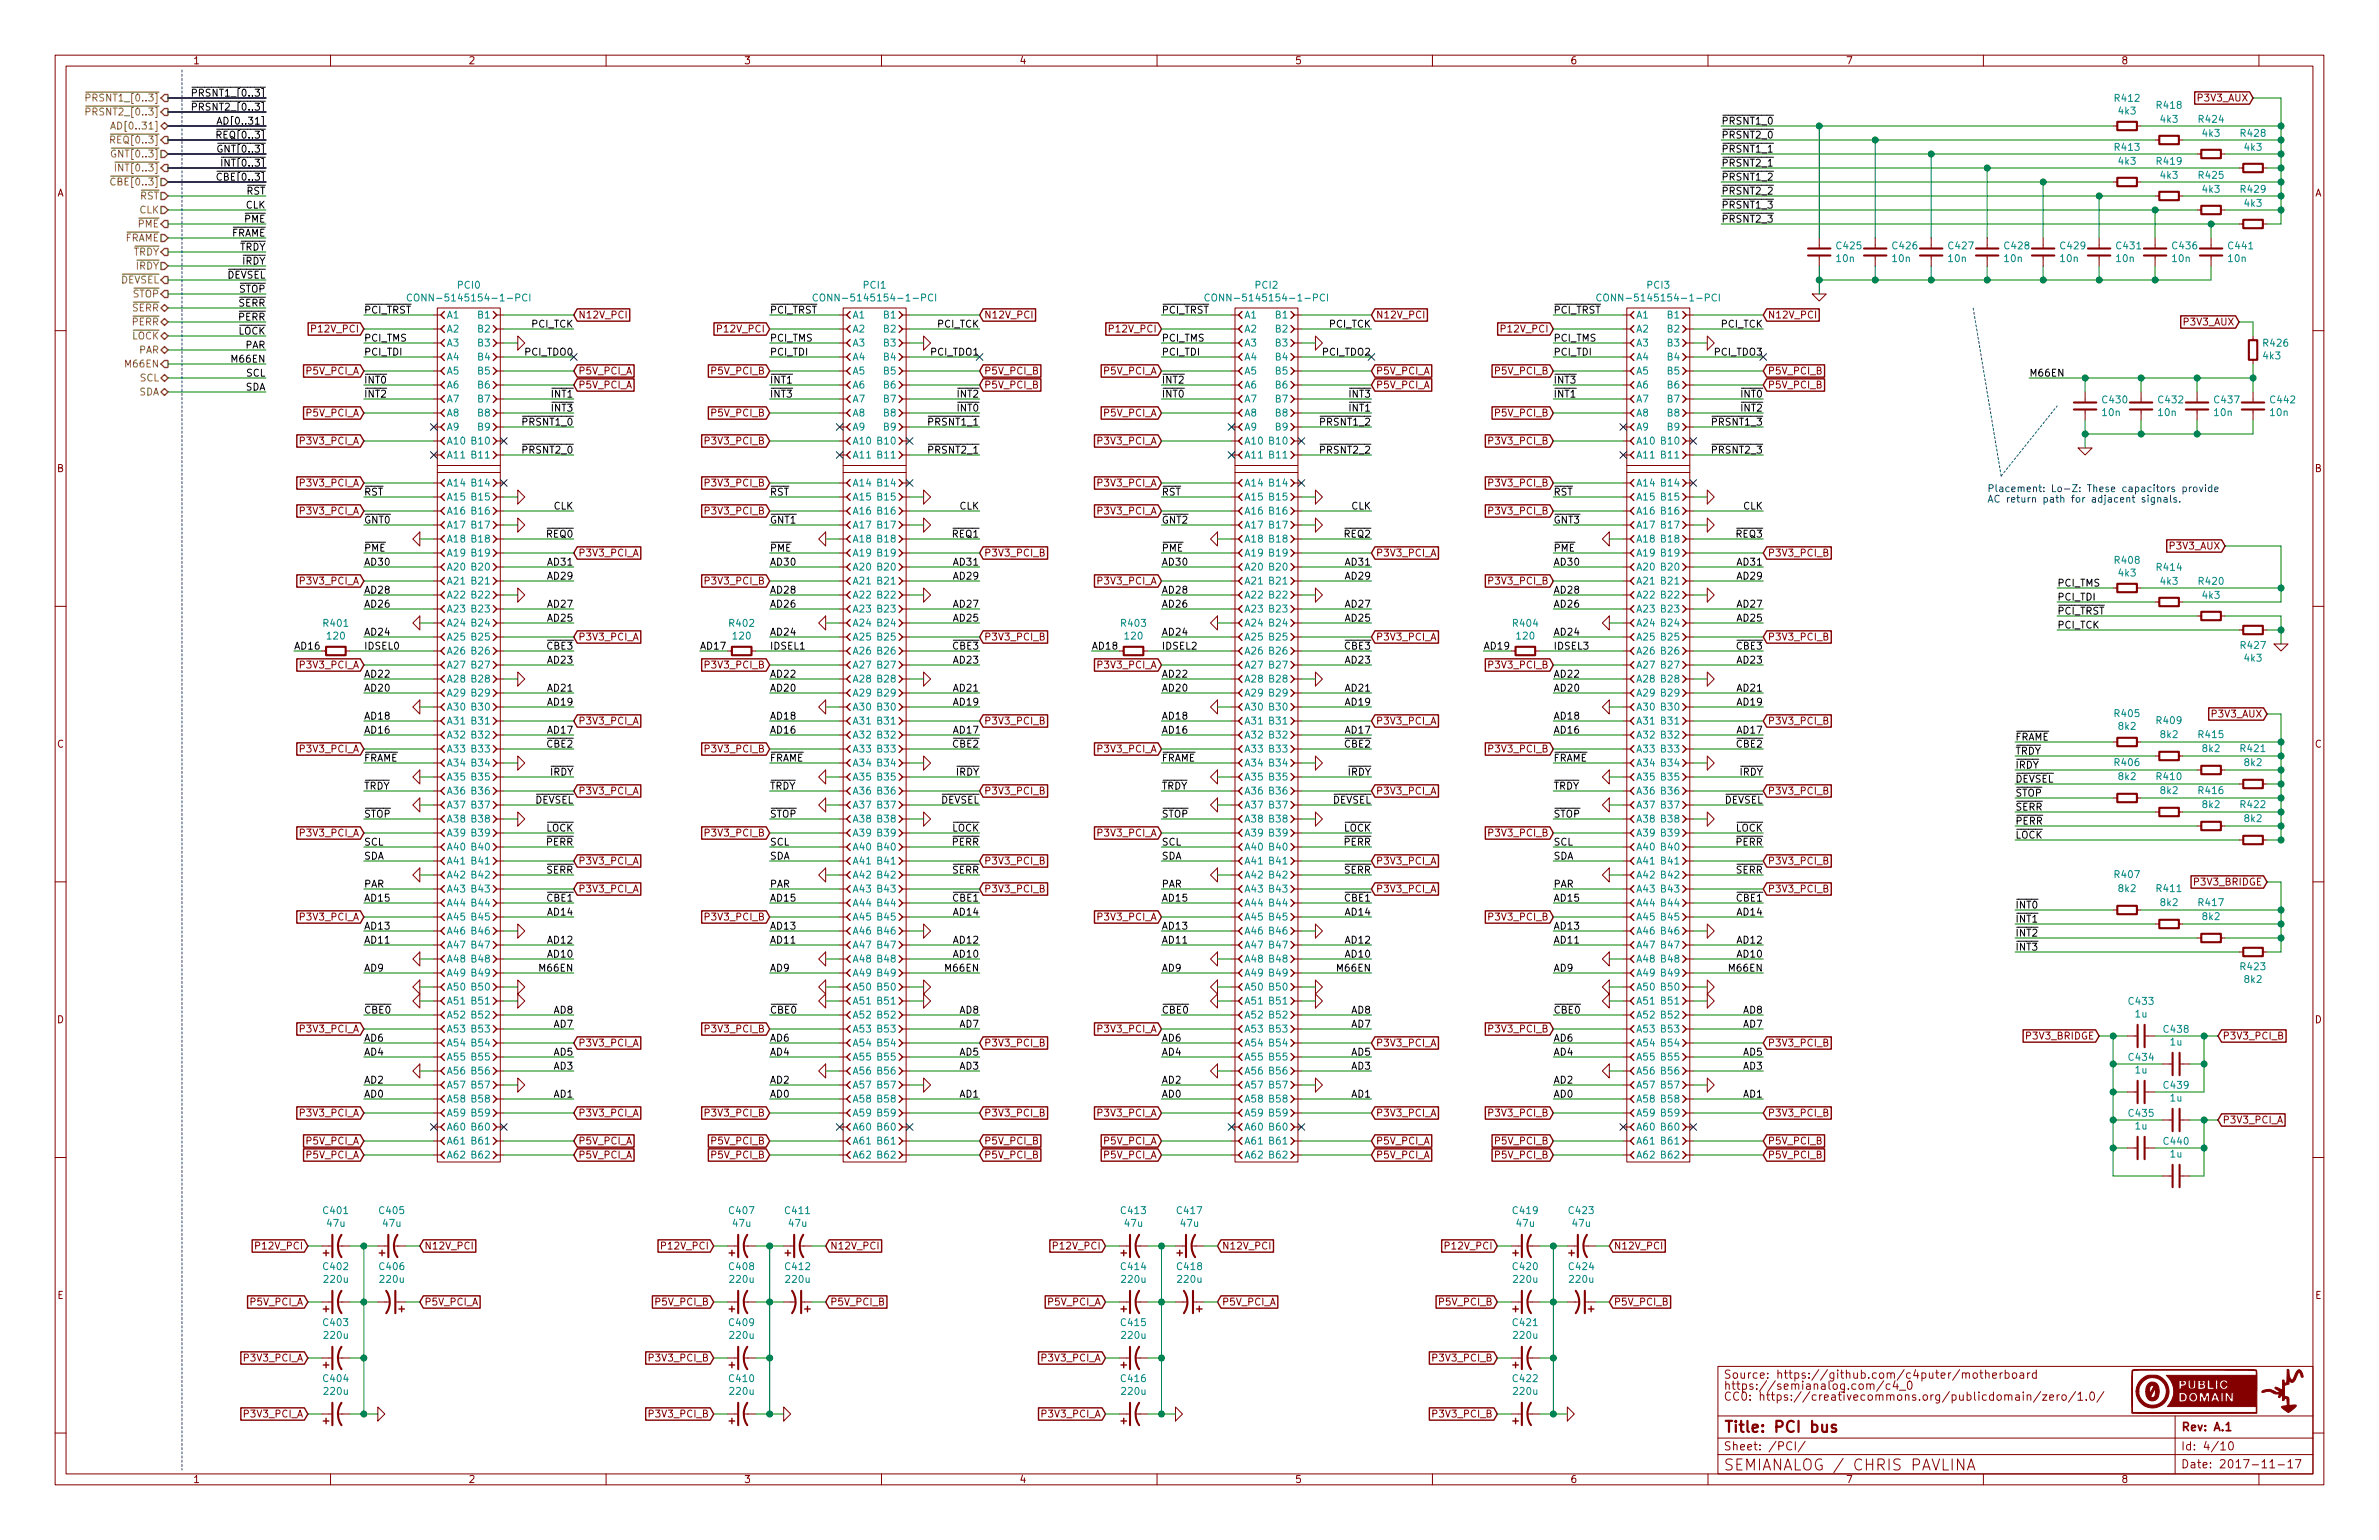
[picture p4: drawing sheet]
<svg xmlns="http://www.w3.org/2000/svg" width="432mm" height="279mm" viewBox="0 0 432 279" stroke-linecap="round" stroke-linejoin="round" font-family="sans-serif">
<defs><g id="words">
<g font-size="2.8" fill="#840000">
<text x="312.8" y="259.9">Title: PCI bus</text>
<text x="312.8" y="266.8">SEMIANALOG / CHRIS PAVLINA</text>
</g>
<g font-size="2.1" fill="#840000">
<text x="312.8" y="250.1">Source: https://github.com/c4puter/motherboard</text>
<text x="312.8" y="254.1">CC0: https://creativecommons.org/publicdomain/zero/1.0/</text>
<text x="312.8" y="252.1">https://semianalog.com/c4_0</text>
<text x="312.8" y="263.1">Sheet: /PCI/</text>
<text x="395.8" y="259.6">Rev: A.1</text>
<text x="395.8" y="263.1">Id: 4/10</text>
<text x="395.8" y="266.4">Date: 2017-11-17</text>
</g>
<g font-size="1.8" fill="#840000">
<text x="35" y="11.6">1</text>
<text x="85" y="11.6">2</text>
<text x="135" y="11.6">3</text>
<text x="185" y="11.6">4</text>
<text x="235" y="11.6">5</text>
<text x="285" y="11.6">6</text>
<text x="335" y="11.6">7</text>
<text x="385" y="11.6">8</text>
<text x="399.1" y="18.4">P3V3_AUX</text>
<text x="10.4" y="35.6">A</text>
<text x="420.2" y="35.6">A</text>
<text x="104.9" y="57.8">N12V_PCI</text>
<text x="178.6" y="57.8">N12V_PCI</text>
<text x="249.7" y="57.8">N12V_PCI</text>
<text x="320.8" y="57.8">N12V_PCI</text>
<text x="396.6" y="59.1">P3V3_AUX</text>
<text x="57" y="60.3">P12V_PCI</text>
<text x="130.7" y="60.3">P12V_PCI</text>
<text x="201.8" y="60.3">P12V_PCI</text>
<text x="272.9" y="60.3">P12V_PCI</text>
<text x="55.7" y="67.9">P5V_PCI_A</text>
<text x="104.9" y="67.9">P5V_PCI_A</text>
<text x="104.9" y="70.5">P5V_PCI_A</text>
<text x="129.4" y="67.9">P5V_PCI_B</text>
<text x="178.6" y="67.9">P5V_PCI_B</text>
<text x="178.6" y="70.5">P5V_PCI_B</text>
<text x="200.5" y="67.9">P5V_PCI_A</text>
<text x="249.7" y="67.9">P5V_PCI_A</text>
<text x="249.7" y="70.5">P5V_PCI_A</text>
<text x="271.6" y="67.9">P5V_PCI_B</text>
<text x="320.8" y="67.9">P5V_PCI_B</text>
<text x="320.8" y="70.5">P5V_PCI_B</text>
<text x="55.7" y="75.6">P5V_PCI_A</text>
<text x="129.4" y="75.6">P5V_PCI_B</text>
<text x="200.5" y="75.6">P5V_PCI_A</text>
<text x="271.6" y="75.6">P5V_PCI_B</text>
<text x="54.7" y="80.6">P3V3_PCI_A</text>
<text x="128.4" y="80.6">P3V3_PCI_B</text>
<text x="199.5" y="80.6">P3V3_PCI_A</text>
<text x="270.6" y="80.6">P3V3_PCI_B</text>
<text x="10.4" y="85.6">B</text>
<text x="54.7" y="88.3">P3V3_PCI_A</text>
<text x="128.4" y="88.3">P3V3_PCI_B</text>
<text x="199.5" y="88.3">P3V3_PCI_A</text>
<text x="270.6" y="88.3">P3V3_PCI_B</text>
<text x="420.2" y="85.6">B</text>
<text x="54.7" y="93.3">P3V3_PCI_A</text>
<text x="128.4" y="93.3">P3V3_PCI_B</text>
<text x="199.5" y="93.3">P3V3_PCI_A</text>
<text x="270.6" y="93.3">P3V3_PCI_B</text>
<text x="104.9" y="101">P3V3_PCI_A</text>
<text x="178.6" y="101">P3V3_PCI_B</text>
<text x="249.7" y="101">P3V3_PCI_A</text>
<text x="320.8" y="101">P3V3_PCI_B</text>
<text x="394" y="99.7">P3V3_AUX</text>
<text x="54.7" y="106">P3V3_PCI_A</text>
<text x="128.4" y="106">P3V3_PCI_B</text>
<text x="199.5" y="106">P3V3_PCI_A</text>
<text x="270.6" y="106">P3V3_PCI_B</text>
<text x="104.9" y="116.2">P3V3_PCI_A</text>
<text x="178.6" y="116.2">P3V3_PCI_B</text>
<text x="249.7" y="116.2">P3V3_PCI_A</text>
<text x="320.8" y="116.2">P3V3_PCI_B</text>
<text x="54.7" y="121.3">P3V3_PCI_A</text>
<text x="128.4" y="121.3">P3V3_PCI_B</text>
<text x="199.5" y="121.3">P3V3_PCI_A</text>
<text x="270.6" y="121.3">P3V3_PCI_B</text>
<text x="104.9" y="131.4">P3V3_PCI_A</text>
<text x="178.6" y="131.4">P3V3_PCI_B</text>
<text x="249.7" y="131.4">P3V3_PCI_A</text>
<text x="320.8" y="131.4">P3V3_PCI_B</text>
<text x="401.7" y="130.2">P3V3_AUX</text>
<text x="10.4" y="135.6">C</text>
<text x="54.7" y="136.5">P3V3_PCI_A</text>
<text x="128.4" y="136.5">P3V3_PCI_B</text>
<text x="199.5" y="136.5">P3V3_PCI_A</text>
<text x="270.6" y="136.5">P3V3_PCI_B</text>
<text x="420.2" y="135.6">C</text>
<text x="104.9" y="144.1">P3V3_PCI_A</text>
<text x="178.6" y="144.1">P3V3_PCI_B</text>
<text x="249.7" y="144.1">P3V3_PCI_A</text>
<text x="320.8" y="144.1">P3V3_PCI_B</text>
<text x="54.7" y="151.8">P3V3_PCI_A</text>
<text x="128.4" y="151.8">P3V3_PCI_B</text>
<text x="199.5" y="151.8">P3V3_PCI_A</text>
<text x="270.6" y="151.8">P3V3_PCI_B</text>
<text x="104.9" y="161.9">P3V3_PCI_A</text>
<text x="104.9" y="156.8">P3V3_PCI_A</text>
<text x="178.6" y="161.9">P3V3_PCI_B</text>
<text x="178.6" y="156.8">P3V3_PCI_B</text>
<text x="249.7" y="161.9">P3V3_PCI_A</text>
<text x="249.7" y="156.8">P3V3_PCI_A</text>
<text x="320.8" y="161.9">P3V3_PCI_B</text>
<text x="320.8" y="156.8">P3V3_PCI_B</text>
<text x="398.5" y="160.7">P3V3_BRIDGE</text>
<text x="54.7" y="167">P3V3_PCI_A</text>
<text x="128.4" y="167">P3V3_PCI_B</text>
<text x="199.5" y="167">P3V3_PCI_A</text>
<text x="270.6" y="167">P3V3_PCI_B</text>
<text x="10.4" y="185.6">D</text>
<text x="420.2" y="185.6">D</text>
<text x="54.7" y="187.3">P3V3_PCI_A</text>
<text x="104.9" y="189.9">P3V3_PCI_A</text>
<text x="128.4" y="187.3">P3V3_PCI_B</text>
<text x="178.6" y="189.9">P3V3_PCI_B</text>
<text x="199.5" y="187.3">P3V3_PCI_A</text>
<text x="249.7" y="189.9">P3V3_PCI_A</text>
<text x="270.6" y="187.3">P3V3_PCI_B</text>
<text x="320.8" y="189.9">P3V3_PCI_B</text>
<text x="368" y="188.6">P3V3_BRIDGE</text>
<text x="403.4" y="188.6">P3V3_PCI_B</text>
<text x="54.7" y="202.6">P3V3_PCI_A</text>
<text x="104.9" y="202.6">P3V3_PCI_A</text>
<text x="128.4" y="202.6">P3V3_PCI_B</text>
<text x="178.6" y="202.6">P3V3_PCI_B</text>
<text x="199.5" y="202.6">P3V3_PCI_A</text>
<text x="249.7" y="202.6">P3V3_PCI_A</text>
<text x="270.6" y="202.6">P3V3_PCI_B</text>
<text x="320.8" y="202.6">P3V3_PCI_B</text>
<text x="403.4" y="203.8">P3V3_PCI_A</text>
<text x="55.7" y="207.6">P5V_PCI_A</text>
<text x="104.9" y="207.6">P5V_PCI_A</text>
<text x="129.4" y="207.6">P5V_PCI_B</text>
<text x="178.6" y="207.6">P5V_PCI_B</text>
<text x="200.5" y="207.6">P5V_PCI_A</text>
<text x="249.7" y="207.6">P5V_PCI_A</text>
<text x="271.6" y="207.6">P5V_PCI_B</text>
<text x="320.8" y="207.6">P5V_PCI_B</text>
<text x="55.7" y="210.2">P5V_PCI_A</text>
<text x="104.9" y="210.2">P5V_PCI_A</text>
<text x="129.4" y="210.2">P5V_PCI_B</text>
<text x="178.6" y="210.2">P5V_PCI_B</text>
<text x="200.5" y="210.2">P5V_PCI_A</text>
<text x="249.7" y="210.2">P5V_PCI_A</text>
<text x="271.6" y="210.2">P5V_PCI_B</text>
<text x="320.8" y="210.2">P5V_PCI_B</text>
<text x="46.8" y="226.7">P12V_PCI</text>
<text x="77" y="226.7">N12V_PCI</text>
<text x="120.5" y="226.7">P12V_PCI</text>
<text x="150.6" y="226.7">N12V_PCI</text>
<text x="191.6" y="226.7">P12V_PCI</text>
<text x="221.8" y="226.7">N12V_PCI</text>
<text x="262.7" y="226.7">P12V_PCI</text>
<text x="292.9" y="226.7">N12V_PCI</text>
<text x="10.4" y="235.6">E</text>
<text x="45.6" y="236.9">P5V_PCI_A</text>
<text x="77" y="236.9">P5V_PCI_A</text>
<text x="119.2" y="236.9">P5V_PCI_B</text>
<text x="150.6" y="236.9">P5V_PCI_B</text>
<text x="190.3" y="236.9">P5V_PCI_A</text>
<text x="221.8" y="236.9">P5V_PCI_A</text>
<text x="261.5" y="236.9">P5V_PCI_B</text>
<text x="292.9" y="236.9">P5V_PCI_B</text>
<text x="420.2" y="235.6">E</text>
<text x="44.6" y="247">P3V3_PCI_A</text>
<text x="118.2" y="247">P3V3_PCI_B</text>
<text x="189.4" y="247">P3V3_PCI_A</text>
<text x="260.5" y="247">P3V3_PCI_B</text>
<text x="44.6" y="257.2">P3V3_PCI_A</text>
<text x="118.2" y="257.2">P3V3_PCI_B</text>
<text x="189.4" y="257.2">P3V3_PCI_A</text>
<text x="260.5" y="257.2">P3V3_PCI_B</text>
<text x="35" y="269">1</text>
<text x="85" y="269">2</text>
<text x="135" y="269">3</text>
<text x="185" y="269">4</text>
<text x="235" y="269">5</text>
<text x="285" y="269">6</text>
<text x="335" y="269">7</text>
<text x="385" y="269">8</text>
</g>
<g font-size="1.8">
<text x="36.2" y="17.5">PRSNT1_[0..3]</text>
<text x="36.2" y="20.1">PRSNT2_[0..3]</text>
<text x="40.6" y="22.6">AD[0..31]</text>
<text x="312.4" y="22.6">PRSNT1_0</text>
<text x="40.3" y="25.1">REQ[0..3]</text>
<text x="40.4" y="27.7">GNT[0..3]</text>
<text x="312.4" y="25.1">PRSNT2_0</text>
<text x="312.4" y="27.7">PRSNT1_1</text>
<text x="40.4" y="32.8">CBE[0..3]</text>
<text x="41.3" y="30.2">INT[0..3]</text>
<text x="44.7" y="35.3">RST</text>
<text x="312.4" y="30.2">PRSNT2_1</text>
<text x="312.4" y="32.8">PRSNT1_2</text>
<text x="312.4" y="35.3">PRSNT2_2</text>
<text x="44.4" y="40.4">PME</text>
<text x="44.6" y="37.8">CLK</text>
<text x="312.4" y="37.8">PRSNT1_3</text>
<text x="312.4" y="40.4">PRSNT2_3</text>
<text x="42" y="42.9">FRAME</text>
<text x="43.4" y="45.5">TRDY</text>
<text x="41.2" y="50.5">DEVSEL</text>
<text x="43.4" y="53.1">STOP</text>
<text x="44" y="48">IRDY</text>
<text x="43.4" y="55.6">SERR</text>
<text x="43.4" y="58.2">PERR</text>
<text x="66" y="56.9">PCI_TRST</text>
<text x="96.6" y="59.4">PCI_TCK</text>
<text x="139.7" y="56.9">PCI_TRST</text>
<text x="170.2" y="59.4">PCI_TCK</text>
<text x="210.8" y="56.9">PCI_TRST</text>
<text x="241.4" y="59.4">PCI_TCK</text>
<text x="281.9" y="56.9">PCI_TRST</text>
<text x="312.5" y="59.4">PCI_TCK</text>
<text x="42.4" y="65.8">M66EN</text>
<text x="43.3" y="60.7">LOCK</text>
<text x="44.5" y="63.2">PAR</text>
<text x="66" y="62">PCI_TMS</text>
<text x="66" y="64.5">PCI_TDI</text>
<text x="95.5" y="64.5">PCI_TDO0</text>
<text x="139.7" y="62">PCI_TMS</text>
<text x="139.7" y="64.5">PCI_TDI</text>
<text x="169.1" y="64.5">PCI_TDO1</text>
<text x="210.8" y="62">PCI_TMS</text>
<text x="210.8" y="64.5">PCI_TDI</text>
<text x="240.3" y="64.5">PCI_TDO2</text>
<text x="281.9" y="62">PCI_TMS</text>
<text x="281.9" y="64.5">PCI_TDI</text>
<text x="311.4" y="64.5">PCI_TDO3</text>
<text x="44.5" y="70.9">SDA</text>
<text x="44.7" y="68.3">SCL</text>
<text x="66" y="69.6">INT0</text>
<text x="139.7" y="69.6">INT1</text>
<text x="210.8" y="69.6">INT2</text>
<text x="281.9" y="69.6">INT3</text>
<text x="368.3" y="68.3">M66EN</text>
<text x="66" y="72.1">INT2</text>
<text x="95.2" y="77.2">PRSNT1_0</text>
<text x="100.3" y="72.1">INT1</text>
<text x="100.3" y="74.7">INT3</text>
<text x="139.7" y="72.1">INT3</text>
<text x="168.9" y="77.2">PRSNT1_1</text>
<text x="174" y="74.7">INT0</text>
<text x="174" y="72.1">INT2</text>
<text x="210.8" y="72.1">INT0</text>
<text x="240" y="77.2">PRSNT1_2</text>
<text x="245.1" y="74.7">INT1</text>
<text x="245.1" y="72.1">INT3</text>
<text x="281.9" y="72.1">INT1</text>
<text x="311.1" y="77.2">PRSNT1_3</text>
<text x="316.2" y="72.1">INT0</text>
<text x="316.2" y="74.7">INT2</text>
<text x="95.2" y="82.3">PRSNT2_0</text>
<text x="168.9" y="82.3">PRSNT2_1</text>
<text x="240" y="82.3">PRSNT2_2</text>
<text x="311.1" y="82.3">PRSNT2_3</text>
<text x="66" y="89.9">RST</text>
<text x="139.7" y="89.9">RST</text>
<text x="210.8" y="89.9">RST</text>
<text x="281.9" y="89.9">RST</text>
<text x="66" y="95">GNT0</text>
<text x="100.5" y="92.5">CLK</text>
<text x="139.7" y="95">GNT1</text>
<text x="174.2" y="92.5">CLK</text>
<text x="210.8" y="95">GNT2</text>
<text x="245.3" y="92.5">CLK</text>
<text x="281.9" y="95">GNT3</text>
<text x="316.4" y="92.5">CLK</text>
<text x="66" y="100.1">PME</text>
<text x="99.3" y="97.5">REQ0</text>
<text x="139.7" y="100.1">PME</text>
<text x="173" y="97.5">REQ1</text>
<text x="210.8" y="100.1">PME</text>
<text x="244.1" y="97.5">REQ2</text>
<text x="281.9" y="100.1">PME</text>
<text x="315.2" y="97.5">REQ3</text>
<text x="66" y="102.6">AD30</text>
<text x="66" y="107.7">AD28</text>
<text x="99.6" y="102.6">AD31</text>
<text x="99.6" y="105.2">AD29</text>
<text x="139.7" y="107.7">AD28</text>
<text x="139.7" y="102.6">AD30</text>
<text x="173.3" y="102.6">AD31</text>
<text x="173.3" y="105.2">AD29</text>
<text x="210.8" y="102.6">AD30</text>
<text x="210.8" y="107.7">AD28</text>
<text x="244.4" y="102.6">AD31</text>
<text x="244.4" y="105.2">AD29</text>
<text x="281.9" y="102.6">AD30</text>
<text x="281.9" y="107.7">AD28</text>
<text x="315.5" y="102.6">AD31</text>
<text x="315.5" y="105.2">AD29</text>
<text x="373.4" y="106.4">PCI_TMS</text>
<text x="66" y="110.2">AD26</text>
<text x="99.6" y="110.2">AD27</text>
<text x="99.6" y="112.8">AD25</text>
<text x="139.7" y="110.2">AD26</text>
<text x="173.3" y="110.2">AD27</text>
<text x="173.3" y="112.8">AD25</text>
<text x="210.8" y="110.2">AD26</text>
<text x="244.4" y="110.2">AD27</text>
<text x="244.4" y="112.8">AD25</text>
<text x="281.9" y="110.2">AD26</text>
<text x="315.5" y="110.2">AD27</text>
<text x="315.5" y="112.8">AD25</text>
<text x="373.4" y="109">PCI_TDI</text>
<text x="373.4" y="111.5">PCI_TRST</text>
<text x="53.3" y="117.9">AD16</text>
<text x="66" y="115.3">AD24</text>
<text x="66" y="117.9">IDSEL0</text>
<text x="99.4" y="117.9">CBE3</text>
<text x="127" y="117.9">AD17</text>
<text x="139.7" y="115.3">AD24</text>
<text x="139.7" y="117.9">IDSEL1</text>
<text x="173.1" y="117.9">CBE3</text>
<text x="198.1" y="117.9">AD18</text>
<text x="210.8" y="115.3">AD24</text>
<text x="210.8" y="117.9">IDSEL2</text>
<text x="244.2" y="117.9">CBE3</text>
<text x="269.2" y="117.9">AD19</text>
<text x="281.9" y="115.3">AD24</text>
<text x="281.9" y="117.9">IDSEL3</text>
<text x="315.3" y="117.9">CBE3</text>
<text x="373.4" y="114">PCI_TCK</text>
<text x="66" y="122.9">AD22</text>
<text x="66" y="125.5">AD20</text>
<text x="99.6" y="120.4">AD23</text>
<text x="99.6" y="125.5">AD21</text>
<text x="139.7" y="122.9">AD22</text>
<text x="139.7" y="125.5">AD20</text>
<text x="173.3" y="120.4">AD23</text>
<text x="173.3" y="125.5">AD21</text>
<text x="210.8" y="122.9">AD22</text>
<text x="210.8" y="125.5">AD20</text>
<text x="244.4" y="120.4">AD23</text>
<text x="244.4" y="125.5">AD21</text>
<text x="281.9" y="122.9">AD22</text>
<text x="281.9" y="125.5">AD20</text>
<text x="315.5" y="120.4">AD23</text>
<text x="315.5" y="125.5">AD21</text>
<text x="66" y="130.6">AD18</text>
<text x="99.6" y="128">AD19</text>
<text x="139.7" y="130.6">AD18</text>
<text x="173.3" y="128">AD19</text>
<text x="210.8" y="130.6">AD18</text>
<text x="244.4" y="128">AD19</text>
<text x="281.9" y="130.6">AD18</text>
<text x="315.5" y="128">AD19</text>
<text x="66" y="133.1">AD16</text>
<text x="99.4" y="135.6">CBE2</text>
<text x="99.6" y="133.1">AD17</text>
<text x="139.7" y="133.1">AD16</text>
<text x="173.1" y="135.6">CBE2</text>
<text x="173.3" y="133.1">AD17</text>
<text x="210.8" y="133.1">AD16</text>
<text x="244.2" y="135.6">CBE2</text>
<text x="244.4" y="133.1">AD17</text>
<text x="281.9" y="133.1">AD16</text>
<text x="315.3" y="135.6">CBE2</text>
<text x="315.5" y="133.1">AD17</text>
<text x="365.8" y="134.4">FRAME</text>
<text x="365.8" y="136.9">TRDY</text>
<text x="66" y="138.2">FRAME</text>
<text x="66" y="143.3">TRDY</text>
<text x="99.9" y="140.7">IRDY</text>
<text x="139.7" y="138.2">FRAME</text>
<text x="139.7" y="143.3">TRDY</text>
<text x="173.6" y="140.7">IRDY</text>
<text x="210.8" y="138.2">FRAME</text>
<text x="210.8" y="143.3">TRDY</text>
<text x="244.7" y="140.7">IRDY</text>
<text x="281.9" y="138.2">FRAME</text>
<text x="281.9" y="143.3">TRDY</text>
<text x="315.8" y="140.7">IRDY</text>
<text x="365.8" y="139.4">IRDY</text>
<text x="365.8" y="142">DEVSEL</text>
<text x="66" y="148.3">STOP</text>
<text x="97.1" y="145.8">DEVSEL</text>
<text x="139.7" y="148.3">STOP</text>
<text x="170.7" y="145.8">DEVSEL</text>
<text x="210.8" y="148.3">STOP</text>
<text x="241.8" y="145.8">DEVSEL</text>
<text x="281.9" y="148.3">STOP</text>
<text x="313" y="145.8">DEVSEL</text>
<text x="365.8" y="144.5">STOP</text>
<text x="365.8" y="147.1">SERR</text>
<text x="365.8" y="149.6">PERR</text>
<text x="66" y="153.4">SCL</text>
<text x="66" y="156">SDA</text>
<text x="99.1" y="150.9">LOCK</text>
<text x="99.2" y="153.4">PERR</text>
<text x="139.7" y="153.4">SCL</text>
<text x="139.7" y="156">SDA</text>
<text x="172.8" y="150.9">LOCK</text>
<text x="172.9" y="153.4">PERR</text>
<text x="210.8" y="153.4">SCL</text>
<text x="210.8" y="156">SDA</text>
<text x="243.9" y="150.9">LOCK</text>
<text x="244" y="153.4">PERR</text>
<text x="281.9" y="153.4">SCL</text>
<text x="281.9" y="156">SDA</text>
<text x="315" y="150.9">LOCK</text>
<text x="315.1" y="153.4">PERR</text>
<text x="365.8" y="152.1">LOCK</text>
<text x="66" y="161">PAR</text>
<text x="99.2" y="158.5">SERR</text>
<text x="139.7" y="161">PAR</text>
<text x="172.9" y="158.5">SERR</text>
<text x="210.8" y="161">PAR</text>
<text x="244" y="158.5">SERR</text>
<text x="281.9" y="161">PAR</text>
<text x="315.1" y="158.5">SERR</text>
<text x="66" y="163.6">AD15</text>
<text x="99.4" y="163.6">CBE1</text>
<text x="99.6" y="166.1">AD14</text>
<text x="139.7" y="163.6">AD15</text>
<text x="173.1" y="163.6">CBE1</text>
<text x="173.3" y="166.1">AD14</text>
<text x="210.8" y="163.6">AD15</text>
<text x="244.2" y="163.6">CBE1</text>
<text x="244.4" y="166.1">AD14</text>
<text x="281.9" y="163.6">AD15</text>
<text x="315.3" y="163.6">CBE1</text>
<text x="315.5" y="166.1">AD14</text>
<text x="365.8" y="164.8">INT0</text>
<text x="365.8" y="167.4">INT1</text>
<text x="66" y="168.7">AD13</text>
<text x="66" y="171.2">AD11</text>
<text x="99.6" y="171.2">AD12</text>
<text x="99.6" y="173.7">AD10</text>
<text x="139.7" y="168.7">AD13</text>
<text x="139.7" y="171.2">AD11</text>
<text x="173.3" y="171.2">AD12</text>
<text x="173.3" y="173.7">AD10</text>
<text x="210.8" y="168.7">AD13</text>
<text x="210.8" y="171.2">AD11</text>
<text x="244.4" y="171.2">AD12</text>
<text x="244.4" y="173.7">AD10</text>
<text x="281.9" y="168.7">AD13</text>
<text x="281.9" y="171.2">AD11</text>
<text x="315.5" y="171.2">AD12</text>
<text x="315.5" y="173.7">AD10</text>
<text x="365.8" y="169.9">INT2</text>
<text x="365.8" y="172.5">INT3</text>
<text x="66" y="176.3">AD9</text>
<text x="98.2" y="176.3">M66EN</text>
<text x="139.7" y="176.3">AD9</text>
<text x="171.9" y="176.3">M66EN</text>
<text x="210.8" y="176.3">AD9</text>
<text x="243" y="176.3">M66EN</text>
<text x="281.9" y="176.3">AD9</text>
<text x="314.1" y="176.3">M66EN</text>
<text x="66" y="183.9">CBE0</text>
<text x="100.6" y="183.9">AD8</text>
<text x="139.7" y="183.9">CBE0</text>
<text x="174.3" y="183.9">AD8</text>
<text x="210.8" y="183.9">CBE0</text>
<text x="245.4" y="183.9">AD8</text>
<text x="281.9" y="183.9">CBE0</text>
<text x="316.5" y="183.9">AD8</text>
<text x="66" y="189">AD6</text>
<text x="66" y="191.5">AD4</text>
<text x="100.6" y="191.5">AD5</text>
<text x="100.6" y="186.4">AD7</text>
<text x="139.7" y="189">AD6</text>
<text x="139.7" y="191.5">AD4</text>
<text x="174.3" y="186.4">AD7</text>
<text x="174.3" y="191.5">AD5</text>
<text x="210.8" y="189">AD6</text>
<text x="210.8" y="191.5">AD4</text>
<text x="245.4" y="186.4">AD7</text>
<text x="245.4" y="191.5">AD5</text>
<text x="281.9" y="189">AD6</text>
<text x="281.9" y="191.5">AD4</text>
<text x="316.5" y="186.4">AD7</text>
<text x="316.5" y="191.5">AD5</text>
<text x="66" y="196.6">AD2</text>
<text x="100.6" y="194.1">AD3</text>
<text x="139.7" y="196.6">AD2</text>
<text x="174.3" y="194.1">AD3</text>
<text x="210.8" y="196.6">AD2</text>
<text x="245.4" y="194.1">AD3</text>
<text x="281.9" y="196.6">AD2</text>
<text x="316.5" y="194.1">AD3</text>
<text x="66" y="199.1">AD0</text>
<text x="100.6" y="199.1">AD1</text>
<text x="139.7" y="199.1">AD0</text>
<text x="174.3" y="199.1">AD1</text>
<text x="210.8" y="199.1">AD0</text>
<text x="245.4" y="199.1">AD1</text>
<text x="281.9" y="199.1">AD0</text>
<text x="316.5" y="199.1">AD1</text>
</g>
<g font-size="1.8" fill="#848400">
<text x="16.9" y="18.4">PRSNT1_[0..3]</text>
<text x="16.9" y="21">PRSNT2_[0..3]</text>
<text x="21.3" y="23.5">AD[0..31]</text>
<text x="21" y="26">REQ[0..3]</text>
<text x="21.1" y="28.6">GNT[0..3]</text>
<text x="21.1" y="33.7">CBE[0..3]</text>
<text x="22" y="31.1">INT[0..3]</text>
<text x="25.1" y="41.3">PME</text>
<text x="25.3" y="38.7">CLK</text>
<text x="25.4" y="36.2">RST</text>
<text x="22.7" y="43.8">FRAME</text>
<text x="24.1" y="46.4">TRDY</text>
<text x="21.9" y="51.4">DEVSEL</text>
<text x="24.1" y="54">STOP</text>
<text x="24.7" y="48.9">IRDY</text>
<text x="24.1" y="56.5">SERR</text>
<text x="24.1" y="59.1">PERR</text>
<text x="24" y="61.6">LOCK</text>
<text x="25.2" y="64.1">PAR</text>
<text x="23.1" y="66.7">M66EN</text>
<text x="25.2" y="71.8">SDA</text>
<text x="25.4" y="69.2">SCL</text>
</g>
<g font-size="1.8" fill="#008484">
<text x="384" y="18.5">R412</text>
<text x="384.6" y="20.8">4k3</text>
<text x="391.6" y="19.7">R418</text>
<text x="392.2" y="22.3">4k3</text>
<text x="399.2" y="22.3">R424</text>
<text x="384" y="27.4">R413</text>
<text x="384.6" y="29.9">4k3</text>
<text x="391.6" y="29.9">R419</text>
<text x="399.8" y="24.8">4k3</text>
<text x="406.8" y="24.8">R428</text>
<text x="407.5" y="27.4">4k3</text>
<text x="392.2" y="32.4">4k3</text>
<text x="399.2" y="32.4">R425</text>
<text x="399.8" y="35">4k3</text>
<text x="406.8" y="35">R429</text>
<text x="407.5" y="37.5">4k3</text>
<text x="333.4" y="47.5">10n</text>
<text x="333.5" y="45.2">C425</text>
<text x="343.6" y="47.5">10n</text>
<text x="343.6" y="45.2">C426</text>
<text x="353.7" y="47.5">10n</text>
<text x="353.8" y="45.2">C427</text>
<text x="363.9" y="47.5">10n</text>
<text x="364" y="45.2">C428</text>
<text x="374" y="47.5">10n</text>
<text x="374.1" y="45.2">C429</text>
<text x="384.2" y="47.5">10n</text>
<text x="384.3" y="45.2">C431</text>
<text x="394.4" y="47.5">10n</text>
<text x="394.4" y="45.2">C436</text>
<text x="404.5" y="47.5">10n</text>
<text x="404.6" y="45.2">C441</text>
<text x="83.1" y="52.4">PCI0</text>
<text x="156.8" y="52.4">PCI1</text>
<text x="227.9" y="52.4">PCI2</text>
<text x="299" y="52.4">PCI3</text>
<text x="76.2" y="54.7">CONN-5145154-1-PCI</text>
<text x="81" y="57.8">A1</text>
<text x="86.9" y="57.8">B1</text>
<text x="149.9" y="54.7">CONN-5145154-1-PCI</text>
<text x="154.7" y="57.8">A1</text>
<text x="160.6" y="57.8">B1</text>
<text x="221" y="54.7">CONN-5145154-1-PCI</text>
<text x="225.8" y="57.8">A1</text>
<text x="231.7" y="57.8">B1</text>
<text x="292.1" y="54.7">CONN-5145154-1-PCI</text>
<text x="296.9" y="57.8">A1</text>
<text x="302.8" y="57.8">B1</text>
<text x="81" y="60.3">A2</text>
<text x="81" y="62.9">A3</text>
<text x="81" y="65.4">A4</text>
<text x="86.9" y="60.3">B2</text>
<text x="86.9" y="62.9">B3</text>
<text x="86.9" y="65.4">B4</text>
<text x="154.7" y="60.3">A2</text>
<text x="154.7" y="62.9">A3</text>
<text x="154.7" y="65.4">A4</text>
<text x="160.6" y="60.3">B2</text>
<text x="160.6" y="62.9">B3</text>
<text x="160.6" y="65.4">B4</text>
<text x="225.8" y="60.3">A2</text>
<text x="225.8" y="62.9">A3</text>
<text x="225.8" y="65.4">A4</text>
<text x="231.7" y="60.3">B2</text>
<text x="231.7" y="62.9">B3</text>
<text x="231.7" y="65.4">B4</text>
<text x="296.9" y="60.3">A2</text>
<text x="296.9" y="62.9">A3</text>
<text x="296.9" y="65.4">A4</text>
<text x="302.8" y="60.3">B2</text>
<text x="302.8" y="62.9">B3</text>
<text x="302.8" y="65.4">B4</text>
<text x="410.9" y="65.2">4k3</text>
<text x="410.9" y="62.9">R426</text>
<text x="81" y="67.9">A5</text>
<text x="81" y="70.5">A6</text>
<text x="86.9" y="67.9">B5</text>
<text x="86.9" y="70.5">B6</text>
<text x="154.7" y="67.9">A5</text>
<text x="154.7" y="70.5">A6</text>
<text x="160.6" y="67.9">B5</text>
<text x="160.6" y="70.5">B6</text>
<text x="225.8" y="67.9">A5</text>
<text x="225.8" y="70.5">A6</text>
<text x="231.7" y="67.9">B5</text>
<text x="231.7" y="70.5">B6</text>
<text x="296.9" y="67.9">A5</text>
<text x="296.9" y="70.5">A6</text>
<text x="302.8" y="67.9">B5</text>
<text x="302.8" y="70.5">B6</text>
<text x="81" y="73">A7</text>
<text x="81" y="75.6">A8</text>
<text x="86.9" y="73">B7</text>
<text x="86.9" y="75.6">B8</text>
<text x="154.7" y="73">A7</text>
<text x="154.7" y="75.6">A8</text>
<text x="160.6" y="73">B7</text>
<text x="160.6" y="75.6">B8</text>
<text x="225.8" y="73">A7</text>
<text x="225.8" y="75.6">A8</text>
<text x="231.7" y="73">B7</text>
<text x="231.7" y="75.6">B8</text>
<text x="296.9" y="73">A7</text>
<text x="296.9" y="75.6">A8</text>
<text x="302.8" y="73">B7</text>
<text x="302.8" y="75.6">B8</text>
<text x="381.7" y="75.5">10n</text>
<text x="381.7" y="73.2">C430</text>
<text x="391.8" y="75.5">10n</text>
<text x="391.9" y="73.2">C432</text>
<text x="402" y="75.5">10n</text>
<text x="402.1" y="73.2">C437</text>
<text x="412.1" y="75.5">10n</text>
<text x="412.2" y="73.2">C442</text>
<text x="81" y="78.1">A9</text>
<text x="81" y="80.6">A10</text>
<text x="81" y="83.2">A11</text>
<text x="85.9" y="80.6">B10</text>
<text x="85.9" y="83.2">B11</text>
<text x="86.9" y="78.1">B9</text>
<text x="154.7" y="78.1">A9</text>
<text x="154.7" y="80.6">A10</text>
<text x="154.7" y="83.2">A11</text>
<text x="159.6" y="80.6">B10</text>
<text x="159.6" y="83.2">B11</text>
<text x="160.6" y="78.1">B9</text>
<text x="225.8" y="78.1">A9</text>
<text x="225.8" y="80.6">A10</text>
<text x="225.8" y="83.2">A11</text>
<text x="230.7" y="80.6">B10</text>
<text x="230.7" y="83.2">B11</text>
<text x="231.7" y="78.1">B9</text>
<text x="296.9" y="78.1">A9</text>
<text x="296.9" y="80.6">A10</text>
<text x="296.9" y="83.2">A11</text>
<text x="301.8" y="80.6">B10</text>
<text x="301.8" y="83.2">B11</text>
<text x="302.8" y="78.1">B9</text>
<text x="81" y="88.3">A14</text>
<text x="85.9" y="88.3">B14</text>
<text x="154.7" y="88.3">A14</text>
<text x="159.6" y="88.3">B14</text>
<text x="225.8" y="88.3">A14</text>
<text x="230.7" y="88.3">B14</text>
<text x="296.9" y="88.3">A14</text>
<text x="301.8" y="88.3">B14</text>
<text x="81" y="90.8">A15</text>
<text x="81" y="93.3">A16</text>
<text x="81" y="95.9">A17</text>
<text x="85.9" y="90.8">B15</text>
<text x="85.9" y="93.3">B16</text>
<text x="85.9" y="95.9">B17</text>
<text x="154.7" y="90.8">A15</text>
<text x="154.7" y="93.3">A16</text>
<text x="154.7" y="95.9">A17</text>
<text x="159.6" y="90.8">B15</text>
<text x="159.6" y="93.3">B16</text>
<text x="159.6" y="95.9">B17</text>
<text x="225.8" y="90.8">A15</text>
<text x="225.8" y="93.3">A16</text>
<text x="225.8" y="95.9">A17</text>
<text x="230.7" y="90.8">B15</text>
<text x="230.7" y="93.3">B16</text>
<text x="230.7" y="95.9">B17</text>
<text x="296.9" y="90.8">A15</text>
<text x="296.9" y="93.3">A16</text>
<text x="296.9" y="95.9">A17</text>
<text x="301.8" y="90.8">B15</text>
<text x="301.8" y="93.3">B16</text>
<text x="301.8" y="95.9">B17</text>
<text x="81" y="98.4">A18</text>
<text x="81" y="101">A19</text>
<text x="85.9" y="98.4">B18</text>
<text x="85.9" y="101">B19</text>
<text x="154.7" y="98.4">A18</text>
<text x="154.7" y="101">A19</text>
<text x="159.6" y="98.4">B18</text>
<text x="159.6" y="101">B19</text>
<text x="225.8" y="98.4">A18</text>
<text x="225.8" y="101">A19</text>
<text x="230.7" y="98.4">B18</text>
<text x="230.7" y="101">B19</text>
<text x="296.9" y="98.4">A18</text>
<text x="296.9" y="101">A19</text>
<text x="301.8" y="98.4">B18</text>
<text x="301.8" y="101">B19</text>
<text x="81" y="103.5">A20</text>
<text x="81" y="106">A21</text>
<text x="85.9" y="103.5">B20</text>
<text x="85.9" y="106">B21</text>
<text x="154.7" y="103.5">A20</text>
<text x="154.7" y="106">A21</text>
<text x="159.6" y="103.5">B20</text>
<text x="159.6" y="106">B21</text>
<text x="225.8" y="103.5">A20</text>
<text x="225.8" y="106">A21</text>
<text x="230.7" y="103.5">B20</text>
<text x="230.7" y="106">B21</text>
<text x="296.9" y="103.5">A20</text>
<text x="296.9" y="106">A21</text>
<text x="301.8" y="103.5">B20</text>
<text x="301.8" y="106">B21</text>
<text x="384" y="102.3">R408</text>
<text x="384.6" y="104.6">4k3</text>
<text x="391.6" y="103.6">R414</text>
<text x="392.2" y="106.1">4k3</text>
<text x="399.2" y="106.1">R420</text>
<text x="58.9" y="113.7">R401</text>
<text x="81" y="108.6">A22</text>
<text x="81" y="111.1">A23</text>
<text x="81" y="113.7">A24</text>
<text x="85.9" y="108.6">B22</text>
<text x="85.9" y="111.1">B23</text>
<text x="85.9" y="113.7">B24</text>
<text x="132.5" y="113.7">R402</text>
<text x="154.7" y="108.6">A22</text>
<text x="154.7" y="111.1">A23</text>
<text x="154.7" y="113.7">A24</text>
<text x="159.6" y="108.6">B22</text>
<text x="159.6" y="111.1">B23</text>
<text x="159.6" y="113.7">B24</text>
<text x="203.6" y="113.7">R403</text>
<text x="225.8" y="108.6">A22</text>
<text x="225.8" y="111.1">A23</text>
<text x="225.8" y="113.7">A24</text>
<text x="230.7" y="108.6">B22</text>
<text x="230.7" y="111.1">B23</text>
<text x="230.7" y="113.7">B24</text>
<text x="274.8" y="113.7">R404</text>
<text x="296.9" y="108.6">A22</text>
<text x="296.9" y="111.1">A23</text>
<text x="296.9" y="113.7">A24</text>
<text x="301.8" y="108.6">B22</text>
<text x="301.8" y="111.1">B23</text>
<text x="301.8" y="113.7">B24</text>
<text x="399.8" y="108.6">4k3</text>
<text x="59.5" y="116">120</text>
<text x="81" y="116.2">A25</text>
<text x="81" y="118.7">A26</text>
<text x="85.9" y="116.2">B25</text>
<text x="85.9" y="118.7">B26</text>
<text x="133.1" y="116">120</text>
<text x="154.7" y="116.2">A25</text>
<text x="154.7" y="118.7">A26</text>
<text x="159.6" y="116.2">B25</text>
<text x="159.6" y="118.7">B26</text>
<text x="204.3" y="116">120</text>
<text x="225.8" y="116.2">A25</text>
<text x="225.8" y="118.7">A26</text>
<text x="230.7" y="116.2">B25</text>
<text x="230.7" y="118.7">B26</text>
<text x="275.4" y="116">120</text>
<text x="296.9" y="116.2">A25</text>
<text x="296.9" y="118.7">A26</text>
<text x="301.8" y="116.2">B25</text>
<text x="301.8" y="118.7">B26</text>
<text x="406.8" y="117.7">R427</text>
<text x="81" y="121.3">A27</text>
<text x="81" y="123.8">A28</text>
<text x="85.9" y="121.3">B27</text>
<text x="85.9" y="123.8">B28</text>
<text x="154.7" y="121.3">A27</text>
<text x="154.7" y="123.8">A28</text>
<text x="159.6" y="121.3">B27</text>
<text x="159.6" y="123.8">B28</text>
<text x="225.8" y="121.3">A27</text>
<text x="225.8" y="123.8">A28</text>
<text x="230.7" y="121.3">B27</text>
<text x="230.7" y="123.8">B28</text>
<text x="296.9" y="121.3">A27</text>
<text x="296.9" y="123.8">A28</text>
<text x="301.8" y="121.3">B27</text>
<text x="301.8" y="123.8">B28</text>
<text x="407.5" y="120">4k3</text>
<text x="81" y="128.9">A30</text>
<text x="81" y="131.4">A31</text>
<text x="81" y="126.4">A29</text>
<text x="85.9" y="128.9">B30</text>
<text x="85.9" y="131.4">B31</text>
<text x="85.9" y="126.4">B29</text>
<text x="154.7" y="128.9">A30</text>
<text x="154.7" y="131.4">A31</text>
<text x="154.7" y="126.4">A29</text>
<text x="159.6" y="128.9">B30</text>
<text x="159.6" y="131.4">B31</text>
<text x="159.6" y="126.4">B29</text>
<text x="225.8" y="128.9">A30</text>
<text x="225.8" y="131.4">A31</text>
<text x="225.8" y="126.4">A29</text>
<text x="230.7" y="128.9">B30</text>
<text x="230.7" y="131.4">B31</text>
<text x="230.7" y="126.4">B29</text>
<text x="296.9" y="128.9">A30</text>
<text x="296.9" y="131.4">A31</text>
<text x="296.9" y="126.4">A29</text>
<text x="301.8" y="128.9">B30</text>
<text x="301.8" y="131.4">B31</text>
<text x="301.8" y="126.4">B29</text>
<text x="383.9" y="130.1">R405</text>
<text x="391.6" y="131.4">R409</text>
<text x="81" y="134">A32</text>
<text x="81" y="136.5">A33</text>
<text x="85.9" y="134">B32</text>
<text x="85.9" y="136.5">B33</text>
<text x="154.7" y="134">A32</text>
<text x="154.7" y="136.5">A33</text>
<text x="159.6" y="134">B32</text>
<text x="159.6" y="136.5">B33</text>
<text x="225.8" y="134">A32</text>
<text x="225.8" y="136.5">A33</text>
<text x="230.7" y="134">B32</text>
<text x="230.7" y="136.5">B33</text>
<text x="296.9" y="134">A32</text>
<text x="296.9" y="136.5">A33</text>
<text x="301.8" y="134">B32</text>
<text x="301.8" y="136.5">B33</text>
<text x="384.6" y="132.4">8k2</text>
<text x="392.2" y="133.9">8k2</text>
<text x="399.2" y="133.9">R415</text>
<text x="399.8" y="136.4">8k2</text>
<text x="406.8" y="136.4">R421</text>
<text x="81" y="139.1">A34</text>
<text x="81" y="141.6">A35</text>
<text x="85.9" y="139.1">B34</text>
<text x="85.9" y="141.6">B35</text>
<text x="154.7" y="139.1">A34</text>
<text x="154.7" y="141.6">A35</text>
<text x="159.6" y="139.1">B34</text>
<text x="159.6" y="141.6">B35</text>
<text x="225.8" y="139.1">A34</text>
<text x="225.8" y="141.6">A35</text>
<text x="230.7" y="139.1">B34</text>
<text x="230.7" y="141.6">B35</text>
<text x="296.9" y="139.1">A34</text>
<text x="296.9" y="141.6">A35</text>
<text x="301.8" y="139.1">B34</text>
<text x="301.8" y="141.6">B35</text>
<text x="383.9" y="139">R406</text>
<text x="384.6" y="141.5">8k2</text>
<text x="391.6" y="141.5">R410</text>
<text x="407.5" y="139">8k2</text>
<text x="81" y="144.1">A36</text>
<text x="81" y="146.7">A37</text>
<text x="81" y="149.2">A38</text>
<text x="85.9" y="144.1">B36</text>
<text x="85.9" y="146.7">B37</text>
<text x="85.9" y="149.2">B38</text>
<text x="154.7" y="144.1">A36</text>
<text x="154.7" y="146.7">A37</text>
<text x="154.7" y="149.2">A38</text>
<text x="159.6" y="144.1">B36</text>
<text x="159.6" y="146.7">B37</text>
<text x="159.6" y="149.2">B38</text>
<text x="225.8" y="144.1">A36</text>
<text x="225.8" y="146.7">A37</text>
<text x="225.8" y="149.2">A38</text>
<text x="230.7" y="144.1">B36</text>
<text x="230.7" y="146.7">B37</text>
<text x="230.7" y="149.2">B38</text>
<text x="296.9" y="144.1">A36</text>
<text x="296.9" y="146.7">A37</text>
<text x="296.9" y="149.2">A38</text>
<text x="301.8" y="144.1">B36</text>
<text x="301.8" y="146.7">B37</text>
<text x="301.8" y="149.2">B38</text>
<text x="392.2" y="144.1">8k2</text>
<text x="399.2" y="144.1">R416</text>
<text x="399.8" y="146.6">8k2</text>
<text x="406.8" y="146.6">R422</text>
<text x="407.5" y="149.1">8k2</text>
<text x="81" y="154.3">A40</text>
<text x="81" y="151.8">A39</text>
<text x="85.9" y="154.3">B40</text>
<text x="85.9" y="151.8">B39</text>
<text x="154.7" y="154.3">A40</text>
<text x="154.7" y="151.8">A39</text>
<text x="159.6" y="154.3">B40</text>
<text x="159.6" y="151.8">B39</text>
<text x="225.8" y="154.3">A40</text>
<text x="225.8" y="151.8">A39</text>
<text x="230.7" y="154.3">B40</text>
<text x="230.7" y="151.8">B39</text>
<text x="296.9" y="154.3">A40</text>
<text x="296.9" y="151.8">A39</text>
<text x="301.8" y="154.3">B40</text>
<text x="301.8" y="151.8">B39</text>
<text x="81" y="156.8">A41</text>
<text x="81" y="159.4">A42</text>
<text x="81" y="161.9">A43</text>
<text x="85.9" y="156.8">B41</text>
<text x="85.9" y="159.4">B42</text>
<text x="85.9" y="161.9">B43</text>
<text x="154.7" y="156.8">A41</text>
<text x="154.7" y="159.4">A42</text>
<text x="154.7" y="161.9">A43</text>
<text x="159.6" y="156.8">B41</text>
<text x="159.6" y="159.4">B42</text>
<text x="159.6" y="161.9">B43</text>
<text x="225.8" y="156.8">A41</text>
<text x="225.8" y="159.4">A42</text>
<text x="225.8" y="161.9">A43</text>
<text x="230.7" y="156.8">B41</text>
<text x="230.7" y="159.4">B42</text>
<text x="230.7" y="161.9">B43</text>
<text x="296.9" y="156.8">A41</text>
<text x="296.9" y="159.4">A42</text>
<text x="296.9" y="161.9">A43</text>
<text x="301.8" y="156.8">B41</text>
<text x="301.8" y="159.4">B42</text>
<text x="301.8" y="161.9">B43</text>
<text x="383.9" y="159.3">R407</text>
<text x="384.6" y="161.8">8k2</text>
<text x="391.6" y="161.8">R411</text>
<text x="81" y="164.5">A44</text>
<text x="81" y="167">A45</text>
<text x="85.9" y="164.5">B44</text>
<text x="85.9" y="167">B45</text>
<text x="154.7" y="164.5">A44</text>
<text x="154.7" y="167">A45</text>
<text x="159.6" y="164.5">B44</text>
<text x="159.6" y="167">B45</text>
<text x="225.8" y="164.5">A44</text>
<text x="225.8" y="167">A45</text>
<text x="230.7" y="164.5">B44</text>
<text x="230.7" y="167">B45</text>
<text x="296.9" y="164.5">A44</text>
<text x="296.9" y="167">A45</text>
<text x="301.8" y="164.5">B44</text>
<text x="301.8" y="167">B45</text>
<text x="392.2" y="164.4">8k2</text>
<text x="399.2" y="164.4">R417</text>
<text x="399.8" y="166.9">8k2</text>
<text x="81" y="169.5">A46</text>
<text x="81" y="172.1">A47</text>
<text x="85.9" y="169.5">B46</text>
<text x="85.9" y="172.1">B47</text>
<text x="154.7" y="169.5">A46</text>
<text x="154.7" y="172.1">A47</text>
<text x="159.6" y="169.5">B46</text>
<text x="159.6" y="172.1">B47</text>
<text x="225.8" y="169.5">A46</text>
<text x="225.8" y="172.1">A47</text>
<text x="230.7" y="169.5">B46</text>
<text x="230.7" y="172.1">B47</text>
<text x="296.9" y="169.5">A46</text>
<text x="296.9" y="172.1">A47</text>
<text x="301.8" y="169.5">B46</text>
<text x="301.8" y="172.1">B47</text>
<text x="81" y="179.7">A50</text>
<text x="81" y="174.6">A48</text>
<text x="81" y="177.2">A49</text>
<text x="85.9" y="179.7">B50</text>
<text x="85.9" y="174.6">B48</text>
<text x="85.9" y="177.2">B49</text>
<text x="154.7" y="179.7">A50</text>
<text x="154.7" y="174.6">A48</text>
<text x="154.7" y="177.2">A49</text>
<text x="159.6" y="179.7">B50</text>
<text x="159.6" y="174.6">B48</text>
<text x="159.6" y="177.2">B49</text>
<text x="225.8" y="179.7">A50</text>
<text x="225.8" y="174.6">A48</text>
<text x="225.8" y="177.2">A49</text>
<text x="230.7" y="179.7">B50</text>
<text x="230.7" y="174.6">B48</text>
<text x="230.7" y="177.2">B49</text>
<text x="296.9" y="179.7">A50</text>
<text x="296.9" y="174.6">A48</text>
<text x="296.9" y="177.2">A49</text>
<text x="301.8" y="179.7">B50</text>
<text x="301.8" y="174.6">B48</text>
<text x="301.8" y="177.2">B49</text>
<text x="406.8" y="176">R423</text>
<text x="407.5" y="178.3">8k2</text>
<text x="81" y="182.2">A51</text>
<text x="81" y="184.8">A52</text>
<text x="85.9" y="182.2">B51</text>
<text x="85.9" y="184.8">B52</text>
<text x="154.7" y="182.2">A51</text>
<text x="154.7" y="184.8">A52</text>
<text x="159.6" y="182.2">B51</text>
<text x="159.6" y="184.8">B52</text>
<text x="225.8" y="182.2">A51</text>
<text x="225.8" y="184.8">A52</text>
<text x="230.7" y="182.2">B51</text>
<text x="230.7" y="184.8">B52</text>
<text x="296.9" y="182.2">A51</text>
<text x="296.9" y="184.8">A52</text>
<text x="301.8" y="182.2">B51</text>
<text x="301.8" y="184.8">B52</text>
<text x="386.5" y="182.3">C433</text>
<text x="387.6" y="184.6">1u</text>
<text x="81" y="187.3">A53</text>
<text x="81" y="189.9">A54</text>
<text x="85.9" y="187.3">B53</text>
<text x="85.9" y="189.9">B54</text>
<text x="154.7" y="187.3">A53</text>
<text x="154.7" y="189.9">A54</text>
<text x="159.6" y="187.3">B53</text>
<text x="159.6" y="189.9">B54</text>
<text x="225.8" y="187.3">A53</text>
<text x="225.8" y="189.9">A54</text>
<text x="230.7" y="187.3">B53</text>
<text x="230.7" y="189.9">B54</text>
<text x="296.9" y="187.3">A53</text>
<text x="296.9" y="189.9">A54</text>
<text x="301.8" y="187.3">B53</text>
<text x="301.8" y="189.9">B54</text>
<text x="392.9" y="187.4">C438</text>
<text x="394" y="189.7">1u</text>
<text x="81" y="192.4">A55</text>
<text x="81" y="194.9">A56</text>
<text x="81" y="197.5">A57</text>
<text x="85.9" y="192.4">B55</text>
<text x="85.9" y="194.9">B56</text>
<text x="85.9" y="197.5">B57</text>
<text x="154.7" y="192.4">A55</text>
<text x="154.7" y="194.9">A56</text>
<text x="154.7" y="197.5">A57</text>
<text x="159.6" y="192.4">B55</text>
<text x="159.6" y="194.9">B56</text>
<text x="159.6" y="197.5">B57</text>
<text x="225.8" y="192.4">A55</text>
<text x="225.8" y="194.9">A56</text>
<text x="225.8" y="197.5">A57</text>
<text x="230.7" y="192.4">B55</text>
<text x="230.7" y="194.9">B56</text>
<text x="230.7" y="197.5">B57</text>
<text x="296.9" y="192.4">A55</text>
<text x="296.9" y="194.9">A56</text>
<text x="296.9" y="197.5">A57</text>
<text x="301.8" y="192.4">B55</text>
<text x="301.8" y="194.9">B56</text>
<text x="301.8" y="197.5">B57</text>
<text x="386.5" y="192.5">C434</text>
<text x="387.6" y="194.8">1u</text>
<text x="392.9" y="197.5">C439</text>
<text x="81" y="200">A58</text>
<text x="81" y="202.6">A59</text>
<text x="85.9" y="200">B58</text>
<text x="85.9" y="202.6">B59</text>
<text x="154.7" y="200">A58</text>
<text x="154.7" y="202.6">A59</text>
<text x="159.6" y="200">B58</text>
<text x="159.6" y="202.6">B59</text>
<text x="225.8" y="200">A58</text>
<text x="225.8" y="202.6">A59</text>
<text x="230.7" y="200">B58</text>
<text x="230.7" y="202.6">B59</text>
<text x="296.9" y="200">A58</text>
<text x="296.9" y="202.6">A59</text>
<text x="301.8" y="200">B58</text>
<text x="301.8" y="202.6">B59</text>
<text x="386.5" y="202.6">C435</text>
<text x="394" y="199.8">1u</text>
<text x="81" y="205.1">A60</text>
<text x="81" y="207.6">A61</text>
<text x="85.9" y="205.1">B60</text>
<text x="85.9" y="207.6">B61</text>
<text x="154.7" y="205.1">A60</text>
<text x="154.7" y="207.6">A61</text>
<text x="159.6" y="205.1">B60</text>
<text x="159.6" y="207.6">B61</text>
<text x="225.8" y="205.1">A60</text>
<text x="225.8" y="207.6">A61</text>
<text x="230.7" y="205.1">B60</text>
<text x="230.7" y="207.6">B61</text>
<text x="296.9" y="205.1">A60</text>
<text x="296.9" y="207.6">A61</text>
<text x="301.8" y="205.1">B60</text>
<text x="301.8" y="207.6">B61</text>
<text x="387.6" y="204.9">1u</text>
<text x="392.9" y="207.7">C440</text>
<text x="81" y="210.2">A62</text>
<text x="85.9" y="210.2">B62</text>
<text x="154.7" y="210.2">A62</text>
<text x="159.6" y="210.2">B62</text>
<text x="225.8" y="210.2">A62</text>
<text x="230.7" y="210.2">B62</text>
<text x="296.9" y="210.2">A62</text>
<text x="301.8" y="210.2">B62</text>
<text x="394" y="210">1u</text>
<text x="58.8" y="220.3">C401</text>
<text x="69" y="220.3">C405</text>
<text x="132.5" y="220.3">C407</text>
<text x="142.6" y="220.3">C411</text>
<text x="203.6" y="220.3">C413</text>
<text x="213.8" y="220.3">C417</text>
<text x="274.7" y="220.3">C419</text>
<text x="284.9" y="220.3">C423</text>
<text x="59.4" y="222.6">47u</text>
<text x="69.6" y="222.6">47u</text>
<text x="133.1" y="222.6">47u</text>
<text x="143.3" y="222.6">47u</text>
<text x="204.2" y="222.6">47u</text>
<text x="214.4" y="222.6">47u</text>
<text x="275.3" y="222.6">47u</text>
<text x="285.5" y="222.6">47u</text>
<text x="58.8" y="230.4">C402</text>
<text x="59" y="232.7">220u</text>
<text x="69" y="230.4">C406</text>
<text x="69.1" y="232.7">220u</text>
<text x="132.5" y="230.4">C408</text>
<text x="132.6" y="232.7">220u</text>
<text x="142.7" y="230.4">C412</text>
<text x="142.8" y="232.7">220u</text>
<text x="203.6" y="230.4">C414</text>
<text x="203.7" y="232.7">220u</text>
<text x="213.8" y="230.4">C418</text>
<text x="213.9" y="232.7">220u</text>
<text x="274.7" y="230.4">C420</text>
<text x="274.9" y="232.7">220u</text>
<text x="284.9" y="230.4">C424</text>
<text x="285" y="232.7">220u</text>
<text x="58.8" y="240.6">C403</text>
<text x="59" y="242.9">220u</text>
<text x="132.5" y="240.6">C409</text>
<text x="132.6" y="242.9">220u</text>
<text x="203.6" y="240.6">C415</text>
<text x="203.7" y="242.9">220u</text>
<text x="274.7" y="240.6">C421</text>
<text x="274.9" y="242.9">220u</text>
<text x="58.8" y="250.7">C404</text>
<text x="132.5" y="250.7">C410</text>
<text x="203.6" y="250.7">C416</text>
<text x="274.7" y="250.7">C422</text>
<text x="59" y="253.1">220u</text>
<text x="132.6" y="253.1">220u</text>
<text x="203.7" y="253.1">220u</text>
<text x="274.9" y="253.1">220u</text>
</g>
<g font-size="1.8" fill="#0000c2">
<text x="360.7" y="89.3">Placement: Lo-Z: These capacitors provide</text>
<text x="360.7" y="91.2">AC return path for adjacent signals.</text>
</g>
</g></defs>
<g fill="none" stroke="#840000" stroke-width=".18">
<path d="M10 10h411.8v259.4h-411.8zM12 12h407.8v255.4h-407.8zM60 10v2M110 10v2M160 10v2M210 10v2M260 10v2M310 10v2M360 10v2M410 10v2M383.5 22.9h.8M383.5 33h.8"/>
<path d="M387.9 22.9h.7M387.9 33h.7M391.2 25.4h.7M391.2 35.6h.7M395.5 25.4h.7M395.5 35.6h.7M398.8 27.9h.7M398.8 38.1h.7M403.1 27.9h.8M403.1 38.1h.8M406.4 30.5h.8M410.7 30.5h.8"/>
<path d="M10 60h2M78.7 57.2h1.3M78.7 59.7h1.3M79.4 55.9h11.4v154.9h-11.4zM90.2 57.2h1.2M90.2 59.7h1.2M152.4 57.2h1.3M152.4 59.7h1.3M153 55.9h11.5v154.9h-11.5zM163.8 57.2h1.3M163.8 59.7h1.3M223.5 57.2h1.3"/>
<path d="M223.5 59.7h1.3M224.2 55.9h11.4v154.9h-11.4zM234.9 57.2h1.3M234.9 59.7h1.3M294.6 57.2h1.3M294.6 59.7h1.3M295.3 55.9h11.4v154.9h-11.4zM306.1 57.2h1.2M306.1 59.7h1.2M328.9 53.3h2.6l-1.3 1.3zM330.2 43.2v1.9M330.2 46.4v1.9"/>
<path d="M340.4 43.2v1.9M340.4 46.4v1.9M350.5 43.2v1.9M350.5 46.4v1.9M360.7 43.2v1.9M360.7 46.4v1.9M370.8 43.2v1.9M370.8 46.4v1.9M381 43.2v1.9M381 46.4v1.9M391.2 43.2v1.9M391.2 46.4v1.9"/>
<path d="M401.3 43.2v1.9M401.3 46.4v1.9M406.4 40.6h.8M410.7 40.6h.8M419.8 60h2M78.7 62.2h1.3M78.7 64.8h1.3M78.7 67.3h1.3M78.7 69.9h1.3M78.7 72.4h1.3M78.7 74.9h1.3M78.7 77.5h1.3"/>
<path d="M90.2 62.2h1.2M90.2 64.8h1.2M90.2 67.3h1.2M90.2 69.9h1.2M90.2 72.4h1.2M90.2 74.9h1.2M90.2 77.5h1.2M94 61l1.2 1.2-1.2 1.3zM152.4 62.2h1.3M152.4 64.8h1.3M152.4 67.3h1.3M152.4 69.9h1.3"/>
<path d="M152.4 72.4h1.3M152.4 74.9h1.3M152.4 77.5h1.3M163.8 62.2h1.3M163.8 64.8h1.3M163.8 67.3h1.3M163.8 69.9h1.3M163.8 72.4h1.3M163.8 74.9h1.3M163.8 77.5h1.3M167.6 61l1.3 1.2-1.3 1.3zM223.5 62.2h1.3"/>
<path d="M223.5 64.8h1.3M223.5 67.3h1.3M223.5 69.9h1.3M223.5 72.4h1.3M223.5 74.9h1.3M223.5 77.5h1.3M234.9 62.2h1.3M234.9 64.8h1.3M234.9 67.3h1.3M234.9 69.9h1.3M234.9 72.4h1.3M234.9 74.9h1.3"/>
<path d="M234.9 77.5h1.3M238.8 61l1.2 1.2-1.2 1.3zM294.6 62.2h1.3M294.6 64.8h1.3M294.6 67.3h1.3M294.6 69.9h1.3M294.6 72.4h1.3M294.6 74.9h1.3M294.6 77.5h1.3M306.1 62.2h1.2M306.1 64.8h1.2M306.1 67.3h1.2"/>
<path d="M306.1 69.9h1.2M306.1 72.4h1.2M306.1 74.9h1.2M306.1 77.5h1.2M309.9 61l1.2 1.2-1.2 1.3zM378.5 71.1v1.9M378.5 74.3v1.9M388.6 71.1v1.9M388.6 74.3v1.9M398.8 71.1v1.9M398.8 74.3v1.9M408.9 61v.7"/>
<path d="M408.9 65.3v.7M408.9 71.1v1.9M408.9 74.3v1.9M74.9 97.8l1.3-1.3v2.6zM78.7 80h1.3M78.7 82.6h1.3M78.7 87.6h1.3M78.7 90.2h1.3M78.7 92.7h1.3M78.7 95.3h1.3M78.7 97.8h1.3M79.4 85.7h11.4"/>
<path d="M79.4 84.5h11.4M90.2 80h1.2M90.2 82.6h1.2M90.2 87.6h1.2M90.2 90.2h1.2M90.2 92.7h1.2M90.2 95.3h1.2M90.2 97.8h1.2M94 88.9l1.2 1.3-1.2 1.2zM94 94l1.2 1.3-1.2 1.2zM148.6 97.8l1.3-1.3v2.6zM152.4 80h1.3"/>
<path d="M152.4 82.6h1.3M152.4 87.6h1.3M152.4 90.2h1.3M152.4 92.7h1.3M152.4 95.3h1.3M152.4 97.8h1.3M153 85.7h11.5M153 84.5h11.5M163.8 80h1.3M163.8 82.6h1.3M163.8 87.6h1.3M163.8 90.2h1.3"/>
<path d="M163.8 92.7h1.3M163.8 95.3h1.3M163.8 97.8h1.3M167.6 88.9l1.3 1.3-1.3 1.2zM167.6 94l1.3 1.3-1.3 1.2zM219.7 97.8l1.3-1.3v2.6zM223.5 80h1.3M223.5 82.6h1.3M223.5 87.6h1.3M223.5 90.2h1.3M223.5 92.7h1.3M223.5 95.3h1.3"/>
<path d="M223.5 97.8h1.3M224.2 85.7h11.4M224.2 84.5h11.4M234.9 80h1.3M234.9 82.6h1.3M234.9 87.6h1.3M234.9 90.2h1.3M234.9 92.7h1.3M234.9 95.3h1.3M234.9 97.8h1.3M238.8 88.9l1.2 1.3-1.2 1.2zM238.8 94l1.2 1.3-1.2 1.2z"/>
<path d="M290.8 97.8l1.3-1.3v2.6zM294.6 80h1.3M294.6 82.6h1.3M294.6 87.6h1.3M294.6 90.2h1.3M294.6 92.7h1.3M294.6 95.3h1.3M294.6 97.8h1.3M295.3 85.7h11.4M295.3 84.5h11.4M306.1 80h1.2M306.1 82.6h1.2"/>
<path d="M306.1 87.6h1.2M306.1 90.2h1.2M306.1 92.7h1.2M306.1 95.3h1.2M306.1 97.8h1.2M309.9 88.9l1.2 1.3-1.2 1.2zM309.9 94l1.2 1.3-1.2 1.2zM377.2 81.3h2.5l-1.2 1.3zM10 110h2M58.4 118.1h.8M62.7 118.1h.8M76.2 111.8v2.5l-1.3-1.3z"/>
<path d="M78.7 102.9h1.3M78.7 105.4h1.3M78.7 108h1.3M78.7 110.5h1.3M78.7 113h1.3M78.7 115.6h1.3M78.7 118.1h1.3M78.7 100.3h1.3M90.2 102.9h1.2M90.2 105.4h1.2M90.2 108h1.2M90.2 110.5h1.2"/>
<path d="M90.2 113h1.2M90.2 115.6h1.2M90.2 118.1h1.2M90.2 100.3h1.2M94 106.7l1.2 1.3-1.2 1.2zM132.1 118.1h.7M136.4 118.1h.8M148.6 113l1.3-1.2v2.5zM152.4 102.9h1.3M152.4 105.4h1.3M152.4 108h1.3M152.4 110.5h1.3"/>
<path d="M152.4 113h1.3M152.4 115.6h1.3M152.4 118.1h1.3M152.4 100.3h1.3M163.8 102.9h1.3M163.8 105.4h1.3M163.8 108h1.3M163.8 110.5h1.3M163.8 113h1.3M163.8 115.6h1.3M163.8 118.1h1.3M163.8 100.3h1.3"/>
<path d="M167.6 106.7l1.3 1.3-1.3 1.2zM203.2 118.1h.8M207.5 118.1h.8M221 111.8v2.5l-1.3-1.3zM223.5 102.9h1.3M223.5 105.4h1.3M223.5 108h1.3M223.5 110.5h1.3M223.5 113h1.3M223.5 115.6h1.3M223.5 118.1h1.3M223.5 100.3h1.3"/>
<path d="M234.9 102.9h1.3M234.9 105.4h1.3M234.9 108h1.3M234.9 110.5h1.3M234.9 113h1.3M234.9 115.6h1.3M234.9 118.1h1.3M234.9 100.3h1.3M238.8 106.7l1.2 1.3-1.2 1.2zM274.3 118.1h.8M278.6 118.1h.8M292.1 111.8v2.5l-1.3-1.3z"/>
<path d="M294.6 102.9h1.3M294.6 105.4h1.3M294.6 108h1.3M294.6 110.5h1.3M294.6 113h1.3M294.6 115.6h1.3M294.6 118.1h1.3M294.6 100.3h1.3M306.1 102.9h1.2M306.1 105.4h1.2M306.1 108h1.2M306.1 110.5h1.2"/>
<path d="M306.1 113h1.2M306.1 115.6h1.2M306.1 118.1h1.2M306.1 100.3h1.2M309.9 106.7l1.2 1.3-1.2 1.2zM383.5 106.7h.8M387.9 106.7h.7M391.2 109.2h.7M395.5 109.2h.7M398.8 111.8h.7M403.1 111.8h.8M406.4 114.3h.8"/>
<path d="M410.7 114.3h.8M412.7 116.8h2.6l-1.3 1.3zM419.8 110h2M74.9 128.3l1.3-1.3v2.5zM78.7 128.3h1.3M78.7 130.8h1.3M78.7 133.4h1.3M78.7 135.9h1.3M78.7 138.4h1.3M78.7 120.7h1.3M78.7 123.2h1.3M78.7 125.7h1.3"/>
<path d="M90.2 128.3h1.2M90.2 130.8h1.2M90.2 133.4h1.2M90.2 135.9h1.2M90.2 138.4h1.2M90.2 120.7h1.2M90.2 123.2h1.2M90.2 125.7h1.2M94 121.9l1.2 1.3-1.2 1.3zM94 137.2l1.2 1.2-1.2 1.3zM148.6 128.3l1.3-1.3v2.5zM152.4 128.3h1.3"/>
<path d="M152.4 130.8h1.3M152.4 133.4h1.3M152.4 135.9h1.3M152.4 138.4h1.3M152.4 120.7h1.3M152.4 123.2h1.3M152.4 125.7h1.3M163.8 128.3h1.3M163.8 130.8h1.3M163.8 133.4h1.3M163.8 135.9h1.3M163.8 138.4h1.3"/>
<path d="M163.8 120.7h1.3M163.8 123.2h1.3M163.8 125.7h1.3M167.6 121.9l1.3 1.3-1.3 1.3zM167.6 137.2l1.3 1.2-1.3 1.3zM219.7 128.3l1.3-1.3v2.5zM223.5 128.3h1.3M223.5 130.8h1.3M223.5 133.4h1.3M223.5 135.9h1.3M223.5 138.4h1.3M223.5 120.7h1.3"/>
<path d="M223.5 123.2h1.3M223.5 125.7h1.3M234.9 128.3h1.3M234.9 130.8h1.3M234.9 133.4h1.3M234.9 135.9h1.3M234.9 138.4h1.3M234.9 120.7h1.3M234.9 123.2h1.3M234.9 125.7h1.3M238.8 121.9l1.2 1.3-1.2 1.3zM238.8 137.2l1.2 1.2-1.2 1.3z"/>
<path d="M290.8 128.3l1.3-1.3v2.5zM294.6 128.3h1.3M294.6 130.8h1.3M294.6 133.4h1.3M294.6 135.9h1.3M294.6 138.4h1.3M294.6 120.7h1.3M294.6 123.2h1.3M294.6 125.7h1.3M306.1 128.3h1.2M306.1 130.8h1.2M306.1 133.4h1.2"/>
<path d="M306.1 135.9h1.2M306.1 138.4h1.2M306.1 120.7h1.2M306.1 123.2h1.2M306.1 125.7h1.2M309.9 121.9l1.2 1.3-1.2 1.3zM309.9 137.2l1.2 1.2-1.2 1.3zM383.5 134.6h.8M387.9 134.6h.7M391.2 137.2h.7M395.5 137.2h.7M398.8 139.7h.7"/>
<path d="M403.1 139.7h.8M10 160h2M74.9 141l1.3-1.3v2.5zM74.9 146.1l1.3-1.3v2.5zM74.9 158.8l1.3-1.3v2.5zM78.7 153.7h1.3M78.7 156.2h1.3M78.7 158.8h1.3M78.7 141h1.3M78.7 143.5h1.3M78.7 146.1h1.3M78.7 148.6h1.3"/>
<path d="M78.7 151.1h1.3M90.2 153.7h1.2M90.2 156.2h1.2M90.2 158.8h1.2M90.2 141h1.2M90.2 143.5h1.2M90.2 146.1h1.2M90.2 148.6h1.2M90.2 151.1h1.2M94 147.3l1.2 1.3-1.2 1.3zM148.6 141l1.3-1.3v2.5zM148.6 146.1l1.3-1.3v2.5z"/>
<path d="M148.6 158.8l1.3-1.3v2.5zM152.4 153.7h1.3M152.4 156.2h1.3M152.4 158.8h1.3M152.4 141h1.3M152.4 143.5h1.3M152.4 146.1h1.3M152.4 148.6h1.3M152.4 151.1h1.3M163.8 153.7h1.3M163.8 156.2h1.3M163.8 158.8h1.3"/>
<path d="M163.8 141h1.3M163.8 143.5h1.3M163.8 146.1h1.3M163.8 148.6h1.3M163.8 151.1h1.3M167.6 147.3l1.3 1.3-1.3 1.3zM219.7 141l1.3-1.3v2.5zM219.7 146.1l1.3-1.3v2.5zM219.7 158.8l1.3-1.3v2.5zM223.5 153.7h1.3M223.5 156.2h1.3M223.5 158.8h1.3"/>
<path d="M223.5 141h1.3M223.5 143.5h1.3M223.5 146.1h1.3M223.5 148.6h1.3M223.5 151.1h1.3M234.9 153.7h1.3M234.9 156.2h1.3M234.9 158.8h1.3M234.9 141h1.3M234.9 143.5h1.3M234.9 146.1h1.3M234.9 148.6h1.3"/>
<path d="M234.9 151.1h1.3M238.8 147.3l1.2 1.3-1.2 1.3zM290.8 141l1.3-1.3v2.5zM290.8 146.1l1.3-1.3v2.5zM290.8 158.8l1.3-1.3v2.5zM294.6 153.7h1.3M294.6 156.2h1.3M294.6 158.8h1.3M294.6 141h1.3M294.6 143.5h1.3M294.6 146.1h1.3M294.6 148.6h1.3"/>
<path d="M294.6 151.1h1.3M306.1 153.7h1.2M306.1 156.2h1.2M306.1 158.8h1.2M306.1 141h1.2M306.1 143.5h1.2M306.1 146.1h1.2M306.1 148.6h1.2M306.1 151.1h1.2M309.9 147.3l1.2 1.3-1.2 1.3zM383.5 144.8h.8M387.9 144.8h.7"/>
<path d="M391.2 147.3h.7M395.5 147.3h.7M398.8 149.9h.7M403.1 149.9h.8M406.4 142.2h.8M406.4 152.4h.8M410.7 142.2h.8M410.7 152.4h.8M419.8 160h2M74.9 174l1.3-1.3v2.6zM74.9 179.1l1.3-1.3v2.5zM78.7 179.1h1.3"/>
<path d="M78.7 161.3h1.3M78.7 163.8h1.3M78.7 166.4h1.3M78.7 168.9h1.3M78.7 171.5h1.3M78.7 174h1.3M78.7 176.5h1.3M90.2 179.1h1.2M90.2 161.3h1.2M90.2 163.8h1.2M90.2 166.4h1.2M90.2 168.9h1.2"/>
<path d="M90.2 171.5h1.2M90.2 174h1.2M90.2 176.5h1.2M94 167.6l1.2 1.3-1.2 1.3zM94 177.8l1.2 1.3-1.2 1.2zM148.6 174l1.3-1.3v2.6zM148.6 179.1l1.3-1.3v2.5zM152.4 179.1h1.3M152.4 161.3h1.3M152.4 163.8h1.3M152.4 166.4h1.3M152.4 168.9h1.3"/>
<path d="M152.4 171.5h1.3M152.4 174h1.3M152.4 176.5h1.3M163.8 179.1h1.3M163.8 161.3h1.3M163.8 163.8h1.3M163.8 166.4h1.3M163.8 168.9h1.3M163.8 171.5h1.3M163.8 174h1.3M163.8 176.5h1.3M167.6 167.6l1.3 1.3-1.3 1.3z"/>
<path d="M167.6 177.8l1.3 1.3-1.3 1.2zM219.7 174l1.3-1.3v2.6zM221 177.8v2.5l-1.3-1.2zM223.5 179.1h1.3M223.5 161.3h1.3M223.5 163.8h1.3M223.5 166.4h1.3M223.5 168.9h1.3M223.5 171.5h1.3M223.5 174h1.3M223.5 176.5h1.3M234.9 179.1h1.3"/>
<path d="M234.9 161.3h1.3M234.9 163.8h1.3M234.9 166.4h1.3M234.9 168.9h1.3M234.9 171.5h1.3M234.9 174h1.3M234.9 176.5h1.3M238.8 167.6l1.2 1.3-1.2 1.3zM238.8 177.8l1.2 1.3-1.2 1.2zM290.8 174l1.3-1.3v2.6zM292.1 177.8v2.5l-1.3-1.2zM294.6 179.1h1.3"/>
<path d="M294.6 161.3h1.3M294.6 163.8h1.3M294.6 166.4h1.3M294.6 168.9h1.3M294.6 171.5h1.3M294.6 174h1.3M294.6 176.5h1.3M306.1 179.1h1.2M306.1 161.3h1.2M306.1 163.8h1.2M306.1 166.4h1.2M306.1 168.9h1.2"/>
<path d="M306.1 171.5h1.2M306.1 174h1.2M306.1 176.5h1.2M309.9 167.6l1.2 1.3-1.2 1.3zM309.9 177.8l1.2 1.3-1.2 1.2zM383.5 165.1h.8M387.9 165.1h.7M391.2 167.6h.7M395.5 167.6h.7M398.8 170.2h.7M403.1 170.2h.8M406.4 172.7h.8"/>
<path d="M410.7 172.7h.8M74.9 181.6l1.3-1.3v2.6zM74.9 194.3l1.3-1.3v2.6zM78.7 181.6h1.3M78.7 184.2h1.3M78.7 186.7h1.3M78.7 189.2h1.3M78.7 191.8h1.3M78.7 194.3h1.3M78.7 196.9h1.3M78.7 199.4h1.3M90.2 181.6h1.2"/>
<path d="M90.2 184.2h1.2M90.2 186.7h1.2M90.2 189.2h1.2M90.2 191.8h1.2M90.2 194.3h1.2M90.2 196.9h1.2M90.2 199.4h1.2M94 180.3l1.2 1.3-1.2 1.3zM94 195.6l1.2 1.3-1.2 1.2zM148.6 181.6l1.3-1.3v2.6zM148.6 194.3l1.3-1.3v2.6zM152.4 181.6h1.3"/>
<path d="M152.4 184.2h1.3M152.4 186.7h1.3M152.4 189.2h1.3M152.4 191.8h1.3M152.4 194.3h1.3M152.4 196.9h1.3M152.4 199.4h1.3M163.8 181.6h1.3M163.8 184.2h1.3M163.8 186.7h1.3M163.8 189.2h1.3M163.8 191.8h1.3"/>
<path d="M163.8 194.3h1.3M163.8 196.9h1.3M163.8 199.4h1.3M167.6 180.3l1.3 1.3-1.3 1.3zM167.6 195.6l1.3 1.3-1.3 1.2zM219.7 181.6l1.3-1.3v2.6zM219.7 194.3l1.3-1.3v2.6zM223.5 181.6h1.3M223.5 184.2h1.3M223.5 186.7h1.3M223.5 189.2h1.3M223.5 191.8h1.3"/>
<path d="M223.5 194.3h1.3M223.5 196.9h1.3M223.5 199.4h1.3M234.9 181.6h1.3M234.9 184.2h1.3M234.9 186.7h1.3M234.9 189.2h1.3M234.9 191.8h1.3M234.9 194.3h1.3M234.9 196.9h1.3M234.9 199.4h1.3M238.8 180.3l1.2 1.3-1.2 1.3z"/>
<path d="M238.8 195.6l1.2 1.3-1.2 1.2zM290.8 181.6l1.3-1.3v2.6zM290.8 194.3l1.3-1.3v2.6zM294.6 181.6h1.3M294.6 184.2h1.3M294.6 186.7h1.3M294.6 189.2h1.3M294.6 191.8h1.3M294.6 194.3h1.3M294.6 196.9h1.3M294.6 199.4h1.3M306.1 181.6h1.2"/>
<path d="M306.1 184.2h1.2M306.1 186.7h1.2M306.1 189.2h1.2M306.1 191.8h1.2M306.1 194.3h1.2M306.1 196.9h1.2M306.1 199.4h1.2M309.9 180.3l1.2 1.3-1.2 1.3zM309.9 195.6l1.2 1.3-1.2 1.2zM386.1 188h1.9M386.1 198.1h1.9M389.3 188h1.9"/>
<path d="M389.3 198.1h1.9M392.4 193h1.9M395.6 193h1.9M10 210h2M78.7 204.5h1.3M78.7 207h1.3M78.7 209.6h1.3M78.7 201.9h1.3M90.2 204.5h1.2M90.2 207h1.2M90.2 209.6h1.2M90.2 201.9h1.2"/>
<path d="M152.4 204.5h1.3M152.4 207h1.3M152.4 209.6h1.3M152.4 201.9h1.3M163.8 204.5h1.3M163.8 207h1.3M163.8 209.6h1.3M163.8 201.9h1.3M223.5 204.5h1.3M223.5 207h1.3M223.5 209.6h1.3M223.5 201.9h1.3"/>
<path d="M234.9 204.5h1.3M234.9 207h1.3M234.9 209.6h1.3M234.9 201.9h1.3M294.6 204.5h1.3M294.6 207h1.3M294.6 209.6h1.3M294.6 201.9h1.3M306.1 204.5h1.2M306.1 207h1.2M306.1 209.6h1.2M306.1 201.9h1.2"/>
<path d="M386.1 208.3h1.9M389.3 208.3h1.9M392.4 203.2h1.9M392.4 213.4h1.9M395.6 203.2h1.9M395.6 213.4h1.9M419.8 210h2M58.4 226.1h1.9M58.4 236.2h1.9M61.3 226.1h2.2M61.3 236.2h2.2M68.6 226.1h1.9"/>
<path d="M68.6 236.2h2.1M71.5 226.1h2.2M71.8 236.2h1.9M132.1 226.1h1.9M132.1 236.2h1.9M135 226.1h2.2M135 236.2h2.2M142.2 226.1h1.9M142.2 236.2h2.2M145.2 226.1h2.1M145.4 236.2h1.9M203.2 226.1h1.9"/>
<path d="M203.2 236.2h1.9M206.1 226.1h2.2M206.1 236.2h2.2M213.4 226.1h1.9M213.4 236.2h2.1M216.3 226.1h2.1M216.5 236.2h1.9M274.3 226.1h1.9M274.3 236.2h1.9M277.2 226.1h2.2M277.2 236.2h2.2M284.5 226.1h1.9"/>
<path d="M284.5 236.2h2.1M287.4 226.1h2.2M287.7 236.2h1.9M10 260h2M58.4 246.4h1.9M58.4 256.5h1.9M61.3 246.4h2.2M61.3 256.5h2.2M68.6 255.3l1.2 1.2-1.2 1.3zM132.1 246.4h1.9M132.1 256.5h1.9M135 246.4h2.2"/>
<path d="M135 256.5h2.2M142.2 255.3l1.3 1.2-1.3 1.3zM203.2 246.4h1.9M203.2 256.5h1.9M206.1 246.4h2.2M206.1 256.5h2.2M213.4 255.3l1.2 1.2-1.2 1.3zM274.3 246.4h1.9M274.3 256.5h1.9M277.2 246.4h2.2M277.2 256.5h2.2M284.5 255.3l1.2 1.2-1.2 1.3z"/>
<path d="M311.8 247.9h108v19.5h-108zM311.8 256.9h108M339.5 251.3a.36 .36 0 0 1 .3-.2 .36 .36 0 0 1 .3 .2v.8M341.9 250.5l-1.3 1.9M343.1 251.2l-.5-.1-.3 .3 .2 .6h.6M344 250.5l-.4 1.1h1M344.3 251.1v1M346.3 250.7l.3-.1a.86 .86 0 0 1 .1 1.5l-.4-.3-.1-.6zM358.2 249.2l.2-.1 .4 .1v.7l-.2 .2-.4-.2zM359.3 249.1h.6M359.5 248.6v1.3l.4 .2M360.4 249.2l.2-.1h.4v1"/>
<path d="M360.4 248.6v1.5M361.7 249.6l.7-.2-.1-.3h-.4l-.2 .2v.7h.6M363 249.1v1M363.4 249.1l-.3 .1-.1 .2M364 249.1h.4l.3 .3-.2 .6h-.5M364 248.6v1.5M365.4 249.1h.3l.3 .3v.4l-.3 .3-.3-.1-.1-.2zM366.7 249.1h.5l.1 1M367.2 252.6v.1M367.2 253.1v1M367.3 249.4l-.5 .1-.2 .2 .2 .4 .5-.1M367.9 253.2l.1-.1a.37 .37 0 0 1 .6 .2v.8"/>
<path d="M367.9 253.1v1M368 249.1v1M368.5 249.1l-.5 .3M369.6 249.1h-.4l-.3 .3 .1 .5 .2 .2 .4-.1M369.6 248.6v1.5M370.4 252.5l-1.3 1.9M370.7 253.1h.8l-.8 1h.8M372 253.6l.7-.2v-.3h-.5l-.2 .2 .1 .7h.6M373.4 253.1v1M373.8 253.1l-.4 .2M374.3 253.2l.2-.1 .5 .1v.7l-.3 .2-.4-.2zM376.7 252.5l-1.3 1.9"/>
<path d="M377.2 253l.4-.4v1.5M377.2 254.1h.8M378.7 253.9v.2M379.5 252.7l.2-.1a.8 .8 0 0 1 .5 .7 .8 .8 0 0 1-.5 .8l-.2-.2-.2-.4zM381.9 252.5l-1.3 1.9M394.8 256.9v10.5M419.8 260h2M60 267.4v2M110 267.4v2M160 267.4v2M210 267.4v2M260 267.4v2"/>
<path d="M310 267.4v2M311.8 263.9h108M311.8 260.9h108M325.2 261.7a.7 .7 0 0 0-.9 .2 .7 .7 0 0 0 .1 1 .55 .55 0 0 0 .8 0M325.9 261.6v1.5M327.6 261.5l-1.2 1.9M356.4 264.7v2l-1.1-2v2M357.1 266.7l.7-2 .6 2M357.3 266.1h.9M360 267.4v2M403.1 262l.4-.4v1.5M403.1 263.1h.8"/>
<path d="M404.6 261.7l.3-.1a.86 .86 0 0 1 .1 1.5 .79 .79 0 0 1-.4-1.4zM410 267.4v2M412 266.3h.9M413.5 265.8h1.1M415.3 265.3l.4-.5v1.5M415.3 266.3h.8M416.6 264.8h1l-.6 1.5"/>
</g>
<path d="M404.1 259.6h.8" fill="none" stroke="#840000" stroke-width=".3"/>
<path d="M330.7 258.5l.1 1.2a.56 .56 0 0 0 .8-.1M331.6 258.5v1.3M333.2 258.5a.49 .49 0 0 0-.7 .2v.3l.5 .1 .3 .3-.1 .3-.2 .1-.5-.1" fill="none" stroke="#840000" stroke-width=".41"/>
<g fill="#840000" stroke="#840000" stroke-width=".18">
<path d="M410.6 252.4a1.95 1.95 0 0 1 2.1-.1l.6 .4 .6-.2-.9-.6-.1-.1 .1-.1 1.2 .5 .1-1.8h.3v.6l.5-.1v-2.4l.3 .1a1.64 1.64 0 0 0 .7 1.8l.2-.3a2.76 2.76 0 0 1 1-1.6 1.41 1.41 0 0 1 .7 1.4l-.3-.1-.4-.9a2.41 2.41 0 0 0-.7 1.4l-.2 .3a.53 .53 0 0 1-.9-.1v.6l-.9 .3v1.9a.78 .78 0 0 1 .8 .3 .78 .78 0 0 1 .1 .8v.6h1.3a3.1 3.1 0 0 1-1.5 1.2l-1.2-.9 .1-.2 .9-.1v-1.2l-.5-.1v.3l-.3 .1v-1.2l-.5 .7-.2-.2 .2-.5h-.7a2.66 2.66 0 0 0-1.8-.4l-.7 .1z"/>
<path d="M387 248.6l1.1-.1h20.4h.9l.2 .2v7.7h-22.6l-.1-4.5h.1v4.4h22.5v-1.1h-16.1l.6-.8h2a.8 .8 0 0 0 1-.9h.3v.3a.82 .82 0 0 0 .8 .6 .82 .82 0 0 0 .8-.7h.3v.6l.4 .1v-1l.3 .9 .2 .1 .2-.1 .3-1v1.1l1-.1a.52 .52 0 0 1 .5-.3 .52 .52 0 0 1 .5 .4l.3-.1-.2-.5a1.64 1.64 0 0 0-.6-1.1h1v1.7h.4v-1.7h.4v1.7h.3l.1-1.1 .6 .9 .4 .2v-1.7h-.3l-.1 1-.6-1h-2.4l-.6 1.6h-.3v-1.6h-.5l-.4 .9-.3-.9h-.6v1h-.3a.82 .82 0 0 0-.7-1.1 .82 .82 0 0 0-.9 .9h-.3l-.2-.6-.3-.2-1-.1v1.8h-1.5a3.9 3.9 0 0 0 .5-2.3h4.9a.62 .62 0 0 0 .7-.1 .62 .62 0 0 0 .2-.7l-.1-.4a.37 .37 0 0 0-.3-.5h-1h1.7v1.7h1.3l-.1-.4h-.7v-1.3h1v1.7h.4v-.9h.4a.73 .73 0 0 0 .6 .9 .73 .73 0 0 0 .8-.7h-.2a.36 .36 0 0 1-.3 .3 .36 .36 0 0 1-.4-.1 .48 .48 0 0 1 0-.7 .48 .48 0 0 1 .7 .1h.2a.75 .75 0 0 0-.8-.6 .75 .75 0 0 0-.6 .8h-.4v-.8h-3.6v1.7h-3.2l.2-.1v-.5h.3a.6 .6 0 0 0 .7-.7 .6 .6 0 0 0-.9-.4h-.5h1.7v1a.72 .72 0 0 0 .9 .6 .72 .72 0 0 0 .4-1l.1-.6h-.4l-.1 1.1-.2 .2h-.2l-.1-.2-.1-1.1h-2v1.7h-1a4 4 0 0 0-1.3-2.6h16.3v-.6l-.1-.2-1.4-.1h-15.5a25.6 25.6 0 0 0-5.4 .1l-.1 3.2h-.1z"/>
<path d="M388.6 250.3a2.99 2.99 0 0 1 4.7 .7 2.99 2.99 0 0 1-1.9 4.3 2.99 2.99 0 0 1-3.7-2.8h.5a2.5 2.5 0 0 0 3.7 2.1 2.5 2.5 0 0 0 .2-4.3 2.5 2.5 0 0 0-3.9 1.7v.5h-.5a2.97 2.97 0 0 1 .9-2.2z"/>
<path d="M395.9 253a.49 .49 0 0 1 .7 .5 .49 .49 0 0 1-.7 .5z"/>
<path d="M397.8 253.1a.5 .5 0 0 1 .7 .3 .5 .5 0 0 1-.3 .6 .54 .54 0 0 1-.5-.3 .54 .54 0 0 1 .1-.6z"/>
<path d="M402 253.3h.1l.1 .3h-.3z"/>
<path d="M396 250.7l.4 .1a.23 .23 0 0 1-.2 .3 .23 .23 0 0 1-.3-.2z"/>
<path d="M399.4 251.4h.5a.27 .27 0 0 1-.3 .3 .27 .27 0 0 1-.2-.3z"/>
<path d="M399.4 250.7h.3l.1 .3-.3 .1z"/>
<path d="M389.9 251.1a1.17 1.17 0 0 1 1.3-.2 1.17 1.17 0 0 1 .7 1.1v.5a1.4 1.4 0 0 1-1.5 1.7l-.5-.3-.3-.5h.7l.4 .2 .2-.1a1.57 1.57 0 0 0 .3-1.6l-.9 1.5h-.7l-.1-.9h.7v.4l.7-1.4a.47 .47 0 0 0-.6 0 .47 .47 0 0 0-.1 .5v.5h-.7a1.76 1.76 0 0 1 .4-1.4z"/>
</g>
<g fill="none" stroke="#840000" stroke-width=".25">
<path d="M398.3 16.7h10l.6 1.1-.6 1.1h-10zM55.9 58.6h9.5l.6 1.1-.6 1.1h-9.5zM80.6 59.1l-.6 .6 .6 .6M80.6 56.5l-.6 .7 .6 .6M89.5 59.1l.7 .6-.7 .6M89.5 56.5l.7 .7-.7 .6M104.8 56h9.5v2.3h-9.5l-.7-1.1zM129.6 58.6h9.5l.6 1.1-.6 1.1h-9.5zM154.3 59.1l-.6 .6 .6 .6M154.3 56.5l-.6 .7 .6 .6M163.2 59.1l.6 .6-.6 .6M163.2 56.5l.6 .7-.6 .6"/>
<path d="M178.4 56h9.6v2.3h-9.6l-.6-1.1zM200.7 58.6h9.5l.6 1.1-.6 1.1h-9.5zM225.4 59.1l-.6 .6 .6 .6M225.4 56.5l-.6 .7 .6 .6M234.3 59.1l.6 .6-.6 .6M234.3 56.5l.6 .7-.6 .6M249.6 56h9.5v2.3h-9.5l-.7-1.1zM271.8 58.6h9.5l.6 1.1-.6 1.1h-9.5zM296.5 59.1l-.6 .6 .6 .6M296.5 56.5l-.6 .7 .6 .6M305.4 59.1l.7 .6-.7 .6M305.4 56.5l.7 .7-.7 .6"/>
<path d="M320.7 56h9.5v2.3h-9.5l-.7-1.1zM395.8 57.3h10l.6 1.1-.6 1.1h-10zM53.9 78.9h11.5l.6 1.1-.6 1.1h-11.5zM55.1 73.8h10.3l.6 1.1-.6 1.1h-10.3zM55.1 66.2h10.3l.6 1.1-.6 1.1h-10.3zM80.6 79.4l-.6 .6 .6 .6M80.6 76.8l-.6 .7 .6 .6M80.6 74.3l-.6 .6 .6 .7M80.6 71.8l-.6 .6 .6 .6M80.6 69.2l-.6 .7 .6 .6M80.6 66.7l-.6 .6 .6 .6M80.6 64.1l-.6 .7 .6 .6"/>
<path d="M80.6 61.6l-.6 .6 .6 .7M89.5 79.4l.7 .6-.7 .6M89.5 76.8l.7 .7-.7 .6M89.5 74.3l.7 .6-.7 .7M89.5 71.8l.7 .6-.7 .6M89.5 69.2l.7 .7-.7 .6M89.5 66.7l.7 .6-.7 .6M89.5 64.1l.7 .7-.7 .6M89.5 61.6l.7 .6-.7 .7M104.8 66.2h10.3v2.2h-10.3l-.7-1.1zM104.8 68.7h10.3v2.3h-10.3l-.7-1.1zM127.4 78.9h11.7l.6 1.1-.6 1.1h-11.7z"/>
<path d="M128.6 73.8h10.5l.6 1.1-.6 1.1h-10.5zM128.6 66.2h10.5l.6 1.1-.6 1.1h-10.5zM154.3 79.4l-.6 .6 .6 .6M154.3 76.8l-.6 .7 .6 .6M154.3 74.3l-.6 .6 .6 .7M154.3 71.8l-.6 .6 .6 .6M154.3 69.2l-.6 .7 .6 .6M154.3 66.7l-.6 .6 .6 .6M154.3 64.1l-.6 .7 .6 .6M154.3 61.6l-.6 .6 .6 .7M163.2 79.4l.6 .6-.6 .6M163.2 76.8l.6 .7-.6 .6"/>
<path d="M163.2 74.3l.6 .6-.6 .7M163.2 71.8l.6 .6-.6 .6M163.2 69.2l.6 .7-.6 .6M163.2 66.7l.6 .6-.6 .6M163.2 64.1l.6 .7-.6 .6M163.2 61.6l.6 .6-.6 .7M178.4 66.2h10.5v2.2h-10.5l-.6-1.1zM178.4 68.7h10.5v2.3h-10.5l-.6-1.1zM198.7 78.9h11.5l.6 1.1-.6 1.1h-11.5zM199.9 73.8h10.3l.6 1.1-.6 1.1h-10.3zM199.9 66.2h10.3l.6 1.1-.6 1.1h-10.3zM225.4 79.4l-.6 .6 .6 .6"/>
<path d="M225.4 76.8l-.6 .7 .6 .6M225.4 74.3l-.6 .6 .6 .7M225.4 71.8l-.6 .6 .6 .6M225.4 69.2l-.6 .7 .6 .6M225.4 66.7l-.6 .6 .6 .6M225.4 64.1l-.6 .7 .6 .6M225.4 61.6l-.6 .6 .6 .7M234.3 79.4l.6 .6-.6 .6M234.3 76.8l.6 .7-.6 .6M234.3 74.3l.6 .6-.6 .7M234.3 71.8l.6 .6-.6 .6M234.3 69.2l.6 .7-.6 .6"/>
<path d="M234.3 66.7l.6 .6-.6 .6M234.3 64.1l.6 .7-.6 .6M234.3 61.6l.6 .6-.6 .7M249.6 66.2h10.3v2.2h-10.3l-.7-1.1zM249.6 68.7h10.3v2.3h-10.3l-.7-1.1zM269.6 78.9h11.7l.6 1.1-.6 1.1h-11.7zM270.8 73.8h10.5l.6 1.1-.6 1.1h-10.5zM270.8 66.2h10.5l.6 1.1-.6 1.1h-10.5zM296.5 79.4l-.6 .6 .6 .6M296.5 76.8l-.6 .7 .6 .6M296.5 74.3l-.6 .6 .6 .7M296.5 71.8l-.6 .6 .6 .6"/>
<path d="M296.5 69.2l-.6 .7 .6 .6M296.5 66.7l-.6 .6 .6 .6M296.5 64.1l-.6 .7 .6 .6M296.5 61.6l-.6 .6 .6 .7M305.4 79.4l.7 .6-.7 .6M305.4 76.8l.7 .7-.7 .6M305.4 74.3l.7 .6-.7 .7M305.4 71.8l.7 .6-.7 .6M305.4 69.2l.7 .7-.7 .6M305.4 66.7l.7 .6-.7 .6M305.4 64.1l.7 .7-.7 .6M305.4 61.6l.7 .6-.7 .7"/>
<path d="M320.7 66.2h10.5v2.2h-10.5l-.7-1.1zM320.7 68.7h10.5v2.3h-10.5l-.7-1.1zM53.9 91.6h11.5l.6 1.1-.6 1.1h-11.5zM53.9 86.5h11.5l.6 1.1-.6 1.1h-11.5zM80.6 99.7l-.6 .6 .6 .7M80.6 97.2l-.6 .6 .6 .6M80.6 94.6l-.6 .7 .6 .6M80.6 92.1l-.6 .6 .6 .6M80.6 89.5l-.6 .7 .6 .6M80.6 87l-.6 .6 .6 .7M80.6 81.9l-.6 .7 .6 .6M89.5 99.7l.7 .6-.7 .7"/>
<path d="M89.5 97.2l.7 .6-.7 .6M89.5 94.6l.7 .7-.7 .6M89.5 92.1l.7 .6-.7 .6M89.5 89.5l.7 .7-.7 .6M89.5 87l.7 .6-.7 .7M89.5 81.9l.7 .7-.7 .6M104.8 99.2h11.5v2.2h-11.5l-.7-1.1zM127.4 91.6h11.7l.6 1.1-.6 1.1h-11.7zM127.4 86.5h11.7l.6 1.1-.6 1.1h-11.7zM154.3 99.7l-.6 .6 .6 .7M154.3 97.2l-.6 .6 .6 .6M154.3 94.6l-.6 .7 .6 .6"/>
<path d="M154.3 92.1l-.6 .6 .6 .6M154.3 89.5l-.6 .7 .6 .6M154.3 87l-.6 .6 .6 .7M154.3 81.9l-.6 .7 .6 .6M163.2 99.7l.6 .6-.6 .7M163.2 97.2l.6 .6-.6 .6M163.2 94.6l.6 .7-.6 .6M163.2 92.1l.6 .6-.6 .6M163.2 89.5l.6 .7-.6 .6M163.2 87l.6 .6-.6 .7M163.2 81.9l.6 .7-.6 .6M178.4 99.2h11.7v2.2h-11.7l-.6-1.1z"/>
<path d="M198.7 91.6h11.5l.6 1.1-.6 1.1h-11.5zM198.7 86.5h11.5l.6 1.1-.6 1.1h-11.5zM225.4 99.7l-.6 .6 .6 .7M225.4 97.2l-.6 .6 .6 .6M225.4 94.6l-.6 .7 .6 .6M225.4 92.1l-.6 .6 .6 .6M225.4 89.5l-.6 .7 .6 .6M225.4 87l-.6 .6 .6 .7M225.4 81.9l-.6 .7 .6 .6M234.3 99.7l.6 .6-.6 .7M234.3 97.2l.6 .6-.6 .6M234.3 94.6l.6 .7-.6 .6"/>
<path d="M234.3 92.1l.6 .6-.6 .6M234.3 89.5l.6 .7-.6 .6M234.3 87l.6 .6-.6 .7M234.3 81.9l.6 .7-.6 .6M249.6 99.2h11.5v2.2h-11.5l-.7-1.1zM269.6 91.6h11.7l.6 1.1-.6 1.1h-11.7zM269.6 86.5h11.7l.6 1.1-.6 1.1h-11.7zM296.5 99.7l-.6 .6 .6 .7M296.5 97.2l-.6 .6 .6 .6M296.5 94.6l-.6 .7 .6 .6M296.5 92.1l-.6 .6 .6 .6M296.5 89.5l-.6 .7 .6 .6"/>
<path d="M296.5 87l-.6 .6 .6 .7M296.5 81.9l-.6 .7 .6 .6M305.4 99.7l.7 .6-.7 .7M305.4 97.2l.7 .6-.7 .6M305.4 94.6l.7 .7-.7 .6M305.4 92.1l.7 .6-.7 .6M305.4 89.5l.7 .7-.7 .6M305.4 87l.7 .6-.7 .7M305.4 81.9l.7 .7-.7 .6M320.7 99.2h11.7v2.2h-11.7l-.7-1.1zM393.3 97.9h9.9l.7 1.2-.7 1.1h-9.9zM53.9 104.3h11.5l.6 1.1-.6 1.1h-11.5z"/>
<path d="M53.9 119.5h11.5l.6 1.2-.6 1.1h-11.5zM80.6 117.5l-.6 .6 .6 .6M80.6 114.9l-.6 .7 .6 .6M80.6 112.4l-.6 .6 .6 .7M80.6 109.9l-.6 .6 .6 .6M80.6 107.3l-.6 .7 .6 .6M80.6 104.8l-.6 .6 .6 .6M80.6 102.2l-.6 .7 .6 .6M89.5 117.5l.7 .6-.7 .6M89.5 114.9l.7 .7-.7 .6M89.5 112.4l.7 .6-.7 .7M89.5 109.9l.7 .6-.7 .6"/>
<path d="M89.5 107.3l.7 .7-.7 .6M89.5 104.8l.7 .6-.7 .6M89.5 102.2l.7 .7-.7 .6M104.8 114.5h11.5v2.2h-11.5l-.7-1.1zM127.4 104.3h11.7l.6 1.1-.6 1.1h-11.7zM127.4 119.5h11.7l.6 1.2-.6 1.1h-11.7zM154.3 117.5l-.6 .6 .6 .6M154.3 114.9l-.6 .7 .6 .6M154.3 112.4l-.6 .6 .6 .7M154.3 109.9l-.6 .6 .6 .6M154.3 107.3l-.6 .7 .6 .6M154.3 104.8l-.6 .6 .6 .6"/>
<path d="M154.3 102.2l-.6 .7 .6 .6M163.2 117.5l.6 .6-.6 .6M163.2 114.9l.6 .7-.6 .6M163.2 112.4l.6 .6-.6 .7M163.2 109.9l.6 .6-.6 .6M163.2 107.3l.6 .7-.6 .6M163.2 104.8l.6 .6-.6 .6M163.2 102.2l.6 .7-.6 .6M178.4 114.5h11.7v2.2h-11.7l-.6-1.1zM198.7 104.3h11.5l.6 1.1-.6 1.1h-11.5zM198.7 119.5h11.5l.6 1.2-.6 1.1h-11.5zM225.4 117.5l-.6 .6 .6 .6"/>
<path d="M225.4 114.9l-.6 .7 .6 .6M225.4 112.4l-.6 .6 .6 .7M225.4 109.9l-.6 .6 .6 .6M225.4 107.3l-.6 .7 .6 .6M225.4 104.8l-.6 .6 .6 .6M225.4 102.2l-.6 .7 .6 .6M234.3 117.5l.6 .6-.6 .6M234.3 114.9l.6 .7-.6 .6M234.3 112.4l.6 .6-.6 .7M234.3 109.9l.6 .6-.6 .6M234.3 107.3l.6 .7-.6 .6M234.3 104.8l.6 .6-.6 .6"/>
<path d="M234.3 102.2l.6 .7-.6 .6M249.6 114.5h11.5v2.2h-11.5l-.7-1.1zM269.6 104.3h11.7l.6 1.1-.6 1.1h-11.7zM269.6 119.5h11.7l.6 1.2-.6 1.1h-11.7zM296.5 117.5l-.6 .6 .6 .6M296.5 114.9l-.6 .7 .6 .6M296.5 112.4l-.6 .6 .6 .7M296.5 109.9l-.6 .6 .6 .6M296.5 107.3l-.6 .7 .6 .6M296.5 104.8l-.6 .6 .6 .6M296.5 102.2l-.6 .7 .6 .6M305.4 117.5l.7 .6-.7 .6"/>
<path d="M305.4 114.9l.7 .7-.7 .6M305.4 112.4l.7 .6-.7 .7M305.4 109.9l.7 .6-.7 .6M305.4 107.3l.7 .7-.7 .6M305.4 104.8l.7 .6-.7 .6M305.4 102.2l.7 .7-.7 .6M320.7 114.5h11.7v2.2h-11.7l-.7-1.1zM53.9 134.8h11.5l.6 1.1-.6 1.1h-11.5zM80.6 137.8l-.6 .6 .6 .7M80.6 135.3l-.6 .6 .6 .6M80.6 132.7l-.6 .7 .6 .6M80.6 130.2l-.6 .6 .6 .6"/>
<path d="M80.6 127.6l-.6 .7 .6 .6M80.6 125.1l-.6 .6 .6 .7M80.6 122.6l-.6 .6 .6 .6M80.6 120l-.6 .7 .6 .6M89.5 137.8l.7 .6-.7 .7M89.5 135.3l.7 .6-.7 .6M89.5 132.7l.7 .7-.7 .6M89.5 130.2l.7 .6-.7 .6M89.5 127.6l.7 .7-.7 .6M89.5 125.1l.7 .6-.7 .7M89.5 122.6l.7 .6-.7 .6M89.5 120l.7 .7-.7 .6"/>
<path d="M104.8 129.7h11.5v2.2h-11.5l-.7-1.1zM127.4 134.8h11.7l.6 1.1-.6 1.1h-11.7zM154.3 137.8l-.6 .6 .6 .7M154.3 135.3l-.6 .6 .6 .6M154.3 132.7l-.6 .7 .6 .6M154.3 130.2l-.6 .6 .6 .6M154.3 127.6l-.6 .7 .6 .6M154.3 125.1l-.6 .6 .6 .7M154.3 122.6l-.6 .6 .6 .6M154.3 120l-.6 .7 .6 .6M163.2 137.8l.6 .6-.6 .7M163.2 135.3l.6 .6-.6 .6"/>
<path d="M163.2 132.7l.6 .7-.6 .6M163.2 130.2l.6 .6-.6 .6M163.2 127.6l.6 .7-.6 .6M163.2 125.1l.6 .6-.6 .7M163.2 122.6l.6 .6-.6 .6M163.2 120l.6 .7-.6 .6M178.4 129.7h11.7v2.2h-11.7l-.6-1.1zM198.7 134.8h11.5l.6 1.1-.6 1.1h-11.5zM225.4 137.8l-.6 .6 .6 .7M225.4 135.3l-.6 .6 .6 .6M225.4 132.7l-.6 .7 .6 .6M225.4 130.2l-.6 .6 .6 .6"/>
<path d="M225.4 127.6l-.6 .7 .6 .6M225.4 125.1l-.6 .6 .6 .7M225.4 122.6l-.6 .6 .6 .6M225.4 120l-.6 .7 .6 .6M234.3 137.8l.6 .6-.6 .7M234.3 135.3l.6 .6-.6 .6M234.3 132.7l.6 .7-.6 .6M234.3 130.2l.6 .6-.6 .6M234.3 127.6l.6 .7-.6 .6M234.3 125.1l.6 .6-.6 .7M234.3 122.6l.6 .6-.6 .6M234.3 120l.6 .7-.6 .6"/>
<path d="M249.6 129.7h11.5v2.2h-11.5l-.7-1.1zM269.6 134.8h11.7l.6 1.1-.6 1.1h-11.7zM296.5 137.8l-.6 .6 .6 .7M296.5 135.3l-.6 .6 .6 .6M296.5 132.7l-.6 .7 .6 .6M296.5 130.2l-.6 .6 .6 .6M296.5 127.6l-.6 .7 .6 .6M296.5 125.1l-.6 .6 .6 .7M296.5 122.6l-.6 .6 .6 .6M296.5 120l-.6 .7 .6 .6M305.4 137.8l.7 .6-.7 .7M305.4 135.3l.7 .6-.7 .6"/>
<path d="M305.4 132.7l.7 .7-.7 .6M305.4 130.2l.7 .6-.7 .6M305.4 127.6l.7 .7-.7 .6M305.4 125.1l.7 .6-.7 .7M305.4 122.6l.7 .6-.7 .6M305.4 120l.7 .7-.7 .6M320.7 129.7h11.7v2.2h-11.7l-.7-1.1zM400.9 128.4h9.9l.7 1.1-.7 1.2h-9.9zM53.9 150h11.5l.6 1.1-.6 1.1h-11.5zM80.6 158.1l-.6 .7 .6 .6M80.6 155.6l-.6 .6 .6 .6M80.6 153l-.6 .7 .6 .6"/>
<path d="M80.6 150.5l-.6 .6 .6 .7M80.6 148l-.6 .6 .6 .6M80.6 145.4l-.6 .7 .6 .6M80.6 142.9l-.6 .6 .6 .6M80.6 140.3l-.6 .7 .6 .6M89.5 158.1l.7 .7-.7 .6M89.5 155.6l.7 .6-.7 .6M89.5 153l.7 .7-.7 .6M89.5 150.5l.7 .6-.7 .7M89.5 148l.7 .6-.7 .6M89.5 145.4l.7 .7-.7 .6M89.5 142.9l.7 .6-.7 .6"/>
<path d="M89.5 140.3l.7 .7-.7 .6M104.8 155.1h11.5v2.2h-11.5l-.7-1.1zM104.8 142.4h11.5v2.2h-11.5l-.7-1.1zM127.4 150h11.7l.6 1.1-.6 1.1h-11.7zM154.3 158.1l-.6 .7 .6 .6M154.3 155.6l-.6 .6 .6 .6M154.3 153l-.6 .7 .6 .6M154.3 150.5l-.6 .6 .6 .7M154.3 148l-.6 .6 .6 .6M154.3 145.4l-.6 .7 .6 .6M154.3 142.9l-.6 .6 .6 .6M154.3 140.3l-.6 .7 .6 .6"/>
<path d="M163.2 158.1l.6 .7-.6 .6M163.2 155.6l.6 .6-.6 .6M163.2 153l.6 .7-.6 .6M163.2 150.5l.6 .6-.6 .7M163.2 148l.6 .6-.6 .6M163.2 145.4l.6 .7-.6 .6M163.2 142.9l.6 .6-.6 .6M163.2 140.3l.6 .7-.6 .6M178.4 155.1h11.7v2.2h-11.7l-.6-1.1zM178.4 142.4h11.7v2.2h-11.7l-.6-1.1zM198.7 150h11.5l.6 1.1-.6 1.1h-11.5zM225.4 158.1l-.6 .7 .6 .6"/>
<path d="M225.4 155.6l-.6 .6 .6 .6M225.4 153l-.6 .7 .6 .6M225.4 150.5l-.6 .6 .6 .7M225.4 148l-.6 .6 .6 .6M225.4 145.4l-.6 .7 .6 .6M225.4 142.9l-.6 .6 .6 .6M225.4 140.3l-.6 .7 .6 .6M234.3 158.1l.6 .7-.6 .6M234.3 155.6l.6 .6-.6 .6M234.3 153l.6 .7-.6 .6M234.3 150.5l.6 .6-.6 .7M234.3 148l.6 .6-.6 .6"/>
<path d="M234.3 145.4l.6 .7-.6 .6M234.3 142.9l.6 .6-.6 .6M234.3 140.3l.6 .7-.6 .6M249.6 155.1h11.5v2.2h-11.5l-.7-1.1zM249.6 142.4h11.5v2.2h-11.5l-.7-1.1zM269.6 150h11.7l.6 1.1-.6 1.1h-11.7zM296.5 158.1l-.6 .7 .6 .6M296.5 155.6l-.6 .6 .6 .6M296.5 153l-.6 .7 .6 .6M296.5 150.5l-.6 .6 .6 .7M296.5 148l-.6 .6 .6 .6M296.5 145.4l-.6 .7 .6 .6"/>
<path d="M296.5 142.9l-.6 .6 .6 .6M296.5 140.3l-.6 .7 .6 .6M305.4 158.1l.7 .7-.7 .6M305.4 155.6l.7 .6-.7 .6M305.4 153l.7 .7-.7 .6M305.4 150.5l.7 .6-.7 .7M305.4 148l.7 .6-.7 .6M305.4 145.4l.7 .7-.7 .6M305.4 142.9l.7 .6-.7 .6M305.4 140.3l.7 .7-.7 .6M320.7 155.1h11.7v2.2h-11.7l-.7-1.1zM320.7 142.4h11.7v2.2h-11.7l-.7-1.1z"/>
<path d="M397.7 158.9h13.1l.7 1.1-.7 1.1h-13.1zM53.9 165.3h11.5l.6 1.1-.6 1.1h-11.5zM80.6 178.4l-.6 .7 .6 .6M80.6 175.9l-.6 .6 .6 .7M80.6 173.4l-.6 .6 .6 .6M80.6 170.8l-.6 .7 .6 .6M80.6 168.3l-.6 .6 .6 .6M80.6 165.7l-.6 .7 .6 .6M80.6 163.2l-.6 .6 .6 .7M80.6 160.7l-.6 .6 .6 .6M89.5 178.4l.7 .7-.7 .6M89.5 175.9l.7 .6-.7 .7"/>
<path d="M89.5 173.4l.7 .6-.7 .6M89.5 170.8l.7 .7-.7 .6M89.5 168.3l.7 .6-.7 .6M89.5 165.7l.7 .7-.7 .6M89.5 163.2l.7 .6-.7 .7M89.5 160.7l.7 .6-.7 .6M104.8 160.2h11.5v2.2h-11.5l-.7-1.1zM127.4 165.3h11.7l.6 1.1-.6 1.1h-11.7zM154.3 178.4l-.6 .7 .6 .6M154.3 175.9l-.6 .6 .6 .7M154.3 173.4l-.6 .6 .6 .6M154.3 170.8l-.6 .7 .6 .6"/>
<path d="M154.3 168.3l-.6 .6 .6 .6M154.3 165.7l-.6 .7 .6 .6M154.3 163.2l-.6 .6 .6 .7M154.3 160.7l-.6 .6 .6 .6M163.2 178.4l.6 .7-.6 .6M163.2 175.9l.6 .6-.6 .7M163.2 173.4l.6 .6-.6 .6M163.2 170.8l.6 .7-.6 .6M163.2 168.3l.6 .6-.6 .6M163.2 165.7l.6 .7-.6 .6M163.2 163.2l.6 .6-.6 .7M163.2 160.7l.6 .6-.6 .6"/>
<path d="M178.4 160.2h11.7v2.2h-11.7l-.6-1.1zM198.7 165.3h11.5l.6 1.1-.6 1.1h-11.5zM225.4 178.4l-.6 .7 .6 .6M225.4 175.9l-.6 .6 .6 .7M225.4 173.4l-.6 .6 .6 .6M225.4 170.8l-.6 .7 .6 .6M225.4 168.3l-.6 .6 .6 .6M225.4 165.7l-.6 .7 .6 .6M225.4 163.2l-.6 .6 .6 .7M225.4 160.7l-.6 .6 .6 .6M234.3 178.4l.6 .7-.6 .6M234.3 175.9l.6 .6-.6 .7"/>
<path d="M234.3 173.4l.6 .6-.6 .6M234.3 170.8l.6 .7-.6 .6M234.3 168.3l.6 .6-.6 .6M234.3 165.7l.6 .7-.6 .6M234.3 163.2l.6 .6-.6 .7M234.3 160.7l.6 .6-.6 .6M249.6 160.2h11.5v2.2h-11.5l-.7-1.1zM269.6 165.3h11.7l.6 1.1-.6 1.1h-11.7zM296.5 178.4l-.6 .7 .6 .6M296.5 175.9l-.6 .6 .6 .7M296.5 173.4l-.6 .6 .6 .6M296.5 170.8l-.6 .7 .6 .6"/>
<path d="M296.5 168.3l-.6 .6 .6 .6M296.5 165.7l-.6 .7 .6 .6M296.5 163.2l-.6 .6 .6 .7M296.5 160.7l-.6 .6 .6 .6M305.4 178.4l.7 .7-.7 .6M305.4 175.9l.7 .6-.7 .7M305.4 173.4l.7 .6-.7 .6M305.4 170.8l.7 .7-.7 .6M305.4 168.3l.7 .6-.7 .6M305.4 165.7l.7 .7-.7 .6M305.4 163.2l.7 .6-.7 .7M305.4 160.7l.7 .6-.7 .6"/>
<path d="M320.7 160.2h11.7v2.2h-11.7l-.7-1.1zM53.9 185.6h11.5l.6 1.1-.6 1.1h-11.5zM80.6 198.8l-.6 .6 .6 .6M80.6 196.2l-.6 .7 .6 .6M80.6 193.7l-.6 .6 .6 .6M80.6 191.1l-.6 .7 .6 .6M80.6 188.6l-.6 .6 .6 .7M80.6 186.1l-.6 .6 .6 .6M80.6 183.5l-.6 .7 .6 .6M80.6 181l-.6 .6 .6 .6M89.5 198.8l.7 .6-.7 .6M89.5 196.2l.7 .7-.7 .6"/>
<path d="M89.5 193.7l.7 .6-.7 .6M89.5 191.1l.7 .7-.7 .6M89.5 188.6l.7 .6-.7 .7M89.5 186.1l.7 .6-.7 .6M89.5 183.5l.7 .7-.7 .6M89.5 181l.7 .6-.7 .6M104.8 188.1h11.5v2.2h-11.5l-.7-1.1zM127.4 185.6h11.7l.6 1.1-.6 1.1h-11.7zM154.3 198.8l-.6 .6 .6 .6M154.3 196.2l-.6 .7 .6 .6M154.3 193.7l-.6 .6 .6 .6M154.3 191.1l-.6 .7 .6 .6"/>
<path d="M154.3 188.6l-.6 .6 .6 .7M154.3 186.1l-.6 .6 .6 .6M154.3 183.5l-.6 .7 .6 .6M154.3 181l-.6 .6 .6 .6M163.2 198.8l.6 .6-.6 .6M163.2 196.2l.6 .7-.6 .6M163.2 193.7l.6 .6-.6 .6M163.2 191.1l.6 .7-.6 .6M163.2 188.6l.6 .6-.6 .7M163.2 186.1l.6 .6-.6 .6M163.2 183.5l.6 .7-.6 .6M163.2 181l.6 .6-.6 .6"/>
<path d="M178.4 188.1h11.7v2.2h-11.7l-.6-1.1zM198.7 185.6h11.5l.6 1.1-.6 1.1h-11.5zM225.4 198.8l-.6 .6 .6 .6M225.4 196.2l-.6 .7 .6 .6M225.4 193.7l-.6 .6 .6 .6M225.4 191.1l-.6 .7 .6 .6M225.4 188.6l-.6 .6 .6 .7M225.4 186.1l-.6 .6 .6 .6M225.4 183.5l-.6 .7 .6 .6M225.4 181l-.6 .6 .6 .6M234.3 198.8l.6 .6-.6 .6M234.3 196.2l.6 .7-.6 .6"/>
<path d="M234.3 193.7l.6 .6-.6 .6M234.3 191.1l.6 .7-.6 .6M234.3 188.6l.6 .6-.6 .7M234.3 186.1l.6 .6-.6 .6M234.3 183.5l.6 .7-.6 .6M234.3 181l.6 .6-.6 .6M249.6 188.1h11.5v2.2h-11.5l-.7-1.1zM269.6 185.6h11.7l.6 1.1-.6 1.1h-11.7zM296.5 198.8l-.6 .6 .6 .6M296.5 196.2l-.6 .7 .6 .6M296.5 193.7l-.6 .6 .6 .6M296.5 191.1l-.6 .7 .6 .6"/>
<path d="M296.5 188.6l-.6 .6 .6 .7M296.5 186.1l-.6 .6 .6 .6M296.5 183.5l-.6 .7 .6 .6M296.5 181l-.6 .6 .6 .6M305.4 198.8l.7 .6-.7 .6M305.4 196.2l.7 .7-.7 .6M305.4 193.7l.7 .6-.7 .6M305.4 191.1l.7 .7-.7 .6M305.4 188.6l.7 .6-.7 .7M305.4 186.1l.7 .6-.7 .6M305.4 183.5l.7 .7-.7 .6M305.4 181l.7 .6-.7 .6"/>
<path d="M320.7 188.1h11.7v2.2h-11.7l-.7-1.1zM367.2 186.8h13.2l.6 1.2-.6 1.1h-13.2zM403.2 186.8h11.7v2.3h-11.7l-.6-1.1zM53.9 200.8h11.5l.6 1.1-.6 1.1h-11.5zM55.1 205.9h10.3l.6 1.1-.6 1.1h-10.3zM55.1 208.4h10.3l.6 1.2-.6 1.1h-10.3zM80.6 208.9l-.6 .7 .6 .6M80.6 206.4l-.6 .6 .6 .6M80.6 203.8l-.6 .7 .6 .6M80.6 201.3l-.6 .6 .6 .7M89.5 208.9l.7 .7-.7 .6M89.5 206.4l.7 .6-.7 .6"/>
<path d="M89.5 203.8l.7 .7-.7 .6M89.5 201.3l.7 .6-.7 .7M104.8 208.4h10.3v2.3h-10.3l-.7-1.1zM104.8 205.9h10.3v2.2h-10.3l-.7-1.1zM104.8 200.8h11.5v2.2h-11.5l-.7-1.1zM127.4 200.8h11.7l.6 1.1-.6 1.1h-11.7zM128.6 205.9h10.5l.6 1.1-.6 1.1h-10.5zM128.6 208.4h10.5l.6 1.2-.6 1.1h-10.5zM154.3 208.9l-.6 .7 .6 .6M154.3 206.4l-.6 .6 .6 .6M154.3 203.8l-.6 .7 .6 .6M154.3 201.3l-.6 .6 .6 .7"/>
<path d="M163.2 208.9l.6 .7-.6 .6M163.2 206.4l.6 .6-.6 .6M163.2 203.8l.6 .7-.6 .6M163.2 201.3l.6 .6-.6 .7M178.4 208.4h10.5v2.3h-10.5l-.6-1.1zM178.4 205.9h10.5v2.2h-10.5l-.6-1.1zM178.4 200.8h11.7v2.2h-11.7l-.6-1.1zM198.7 200.8h11.5l.6 1.1-.6 1.1h-11.5zM199.9 205.9h10.3l.6 1.1-.6 1.1h-10.3zM199.9 208.4h10.3l.6 1.2-.6 1.1h-10.3zM225.4 208.9l-.6 .7 .6 .6M225.4 206.4l-.6 .6 .6 .6"/>
<path d="M225.4 203.8l-.6 .7 .6 .6M225.4 201.3l-.6 .6 .6 .7M234.3 208.9l.6 .7-.6 .6M234.3 206.4l.6 .6-.6 .6M234.3 203.8l.6 .7-.6 .6M234.3 201.3l.6 .6-.6 .7M249.6 208.4h10.3v2.3h-10.3l-.7-1.1zM249.6 205.9h10.3v2.2h-10.3l-.7-1.1zM249.6 200.8h11.5v2.2h-11.5l-.7-1.1zM269.6 200.8h11.7l.6 1.1-.6 1.1h-11.7zM270.8 205.9h10.5l.6 1.1-.6 1.1h-10.5zM270.8 208.4h10.5l.6 1.2-.6 1.1h-10.5z"/>
<path d="M296.5 208.9l-.6 .7 .6 .6M296.5 206.4l-.6 .6 .6 .6M296.5 203.8l-.6 .7 .6 .6M296.5 201.3l-.6 .6 .6 .7M305.4 208.9l.7 .7-.7 .6M305.4 206.4l.7 .6-.7 .6M305.4 203.8l.7 .7-.7 .6M305.4 201.3l.7 .6-.7 .7M320.7 208.4h10.5v2.3h-10.5l-.7-1.1zM320.7 205.9h10.5v2.2h-10.5l-.7-1.1zM320.7 200.8h11.7v2.2h-11.7l-.7-1.1zM403.2 202.1h11.6v2.2h-11.6l-.6-1.1z"/>
<path d="M44.9 235.1h10.3l.7 1.1-.7 1.1h-10.3zM45.8 224.9h9.4l.7 1.2-.7 1.1h-9.4zM58.7 227.3h1M58.7 237.5h1M59.2 226.8v1M59.2 237v1M68.8 227.3h1M69.3 226.8v1M72.4 237.5h1M72.9 237v1M76.8 224.9h9.6v2.3h-9.6l-.6-1.1zM76.8 235.1h10.3v2.2h-10.3l-.6-1.1z"/>
<path d="M118.4 235.1h10.5l.6 1.1-.6 1.1h-10.5zM119.4 224.9h9.5l.6 1.2-.6 1.1h-9.5zM132.3 227.3h1M132.3 237.5h1M132.8 226.8v1M132.8 237v1M142.5 227.3h1M143 226.8v1M146 237.5h1.1M146.6 237v1M150.5 224.9h9.5v2.3h-9.5l-.6-1.1zM150.5 235.1h10.5v2.2h-10.5l-.6-1.1z"/>
<path d="M189.7 235.1h10.3l.7 1.1-.7 1.1h-10.3zM190.6 224.9h9.4l.7 1.2-.7 1.1h-9.4zM203.5 227.3h1M203.5 237.5h1M204 226.8v1M204 237v1M213.6 227.3h1M214.1 226.8v1M217.2 237.5h1M217.7 237v1M221.6 224.9h9.5v2.3h-9.5l-.6-1.1zM221.6 235.1h10.3v2.2h-10.3l-.6-1.1z"/>
<path d="M260.7 235.1h10.4l.7 1.1-.7 1.1h-10.4zM261.7 224.9h9.4l.7 1.2-.7 1.1h-9.4zM274.6 227.3h1M274.6 237.5h1M275.1 226.8v1M275.1 237v1M284.7 227.3h1M285.2 226.8v1M288.3 237.5h1M288.8 237v1M292.7 224.9h9.6v2.3h-9.6l-.6-1.1zM292.7 235.1h10.5v2.2h-10.5l-.6-1.1z"/>
<path d="M43.7 245.3h11.5l.7 1.1-.7 1.1h-11.5zM43.7 255.4h11.5l.7 1.1-.7 1.2h-11.5zM58.7 247.7h1M58.7 257.8h1M59.2 247.1v1.1M59.2 257.3v1M117.2 245.3h11.7l.6 1.1-.6 1.1h-11.7zM117.2 255.4h11.7l.6 1.1-.6 1.2h-11.7zM132.3 247.7h1M132.3 257.8h1M132.8 247.1v1.1M132.8 257.3v1"/>
<path d="M188.5 245.3h11.5l.7 1.1-.7 1.1h-11.5zM188.5 255.4h11.5l.7 1.1-.7 1.2h-11.5zM203.5 247.7h1M203.5 257.8h1M204 247.1v1.1M204 257.3v1M259.4 245.3h11.7l.7 1.1-.7 1.1h-11.7zM259.4 255.4h11.7l.7 1.1-.7 1.2h-11.7zM274.6 247.7h1M274.6 257.8h1M275.1 247.1v1.1M275.1 257.3v1"/>
</g>
<g fill="none" stroke="#008484" stroke-width=".18">
<path d="M74.7 53.5a.6 .6 0 0 0-.8 .4 .6 .6 0 0 0 .6 .7l.2-.1M75.3 53.5l.2-.2a.47 .47 0 0 1 .5 .5v.6l-.3 .2h-.3a1 1 0 0 1-.1-1.1zM95.6 53.5a.6 .6 0 0 0-.8 .4 .6 .6 0 0 0 .6 .7l.2-.1M96.2 53.3v1.3M148.4 53.5a.6 .6 0 0 0-.9 .4 .6 .6 0 0 0 .6 .7l.3-.1M148.9 53.5l.2-.2a.47 .47 0 0 1 .6 .5l-.1 .6-.2 .2h-.4a1 1 0 0 1-.1-1.1zM169.3 53.5a.6 .6 0 0 0-.9 .4 .6 .6 0 0 0 .6 .7l.3-.1M169.8 53.3v1.3M219.5 53.5a.6 .6 0 0 0-.8 .4 .6 .6 0 0 0 .6 .7l.2-.1M220 53.5l.3-.2a.47 .47 0 0 1 .5 .5v.6l-.3 .2h-.4a1 1 0 0 1-.1-1.1zM240.4 53.5a.6 .6 0 0 0-.8 .4 .6 .6 0 0 0 .6 .7l.2-.1M240.9 53.3v1.3"/>
<path d="M290.6 53.5a.6 .6 0 0 0-.8 .4 .6 .6 0 0 0 .6 .7l.2-.1M291.2 53.5l.2-.2a.47 .47 0 0 1 .5 .5v.6l-.3 .2h-.3a1 1 0 0 1-.1-1.1zM311.5 53.5a.6 .6 0 0 0-.8 .4 .6 .6 0 0 0 .6 .7l.2-.1M312.1 53.3v1.3"/>
</g>
<g fill="none" stroke="#000084" stroke-width=".18">
<path d="M78.1 76.9l1.2 1.2M79.3 76.9l-1.2 1.2M90.8 79.4l1.2 1.2M92 79.4l-1.2 1.2M103.5 64.2l1.2 1.2M104.7 64.2l-1.2 1.2M151.8 76.9l1.2 1.2M153 76.9l-1.2 1.2M164.5 79.4l1.2 1.2M165.7 79.4l-1.2 1.2M177.2 64.2l1.2 1.2M178.4 64.2l-1.2 1.2"/>
<path d="M222.9 76.9l1.2 1.2M224.1 76.9l-1.2 1.2M235.6 79.4l1.2 1.2M236.8 79.4l-1.2 1.2M248.3 64.2l1.2 1.2M249.5 64.2l-1.2 1.2M294 76.9l1.2 1.2M295.2 76.9l-1.2 1.2M306.7 79.4l1.2 1.2M307.9 79.4l-1.2 1.2M319.4 64.2l1.2 1.2M320.6 64.2l-1.2 1.2"/>
<path d="M78.1 81.9l1.2 1.3M79.3 81.9l-1.2 1.3M90.8 87l1.2 1.2M92 87l-1.2 1.2M151.8 81.9l1.2 1.3M153 81.9l-1.2 1.3M164.5 87l1.2 1.2M165.7 87l-1.2 1.2M222.9 81.9l1.2 1.3M224.1 81.9l-1.2 1.3M235.6 87l1.2 1.2M236.8 87l-1.2 1.2"/>
<path d="M294 81.9l1.2 1.3M295.2 81.9l-1.2 1.3M306.7 87l1.2 1.2M307.9 87l-1.2 1.2M78.1 203.9l1.2 1.2M79.3 203.9l-1.2 1.2M90.8 203.9l1.2 1.2M92 203.9l-1.2 1.2M151.8 203.9l1.2 1.2M153 203.9l-1.2 1.2M164.5 203.9l1.2 1.2M165.7 203.9l-1.2 1.2"/>
<path d="M222.9 203.9l1.2 1.2M224.1 203.9l-1.2 1.2M235.6 203.9l1.2 1.2M236.8 203.9l-1.2 1.2M294 203.9l1.2 1.2M295.2 203.9l-1.2 1.2M306.7 203.9l1.2 1.2M307.9 203.9l-1.2 1.2"/>
</g>
<g fill="none" stroke="#000" stroke-width=".18">
<path d="M34.8 15.8h1.1M34.8 18.4h1.1M34.9 16.8h.6l.2-.2-.1-.3-.2-.1h-.5v1.2M34.9 19.4l.6-.1 .2-.1-.1-.4-.2-.1h-.5v1.3M39.3 23.4h1.1M39.4 31.1h1M39.4 22.5l.4-1.2 .5 1.2M39.4 24.5l.6-.1 .1-.2v-.3l-.2-.1h-.5v1.3M39.5 26h1.1M39.5 22.2h.6M39.7 24.5l.4 .6M40.2 31.5a.6 .6 0 0 0-.8 .5 .6 .6 0 0 0 .6 .7l.2-.1"/>
<path d="M40.3 26.4a.59 .59 0 0 0-.8 .6 .59 .59 0 0 0 .8 .6v-.5h-.2M40.3 28.9v1.2M320.7 20.9h1.2M320.7 23.4h1.2M320.7 26h1.2M320.7 28.5h1.2M320.7 31.1h1.2M320.7 33.6h1.2M321 27.6h.7M321 30.1h.7M142.7 67.9h1.2M284.9 70.4h1.2"/>
<path d="M368.7 165.7h1.2"/>
</g>
<g fill="none" stroke="#840000" stroke-width=".38">
<path d="M384.3 22.1h3.6v1.5h-3.6zM384.3 32.3h3.6v1.5h-3.6zM391.9 24.6h3.6v1.6h-3.6zM391.9 34.8h3.6v1.5h-3.6zM399.5 27.2h3.6v1.5h-3.6zM399.5 37.3h3.6v1.6h-3.6zM407.2 29.7h3.5v1.5h-3.5zM407.2 39.9h3.5v1.5h-3.5zM328.2 46.4h4M328.2 45.1h4M338.3 46.4h4.1M338.3 45.1h4.1"/>
<path d="M348.5 46.4h4.1M348.5 45.1h4.1M358.6 46.4h4.1M358.6 45.1h4.1M368.8 46.4h4.1M368.8 45.1h4.1M379 46.4h4M379 45.1h4M389.1 46.4h4.1M389.1 45.1h4.1M399.3 46.4h4.1M399.3 45.1h4.1"/>
<path d="M376.4 74.3h4.1M376.4 73h4.1M386.6 74.3h4.1M386.6 73h4.1M396.7 74.3h4.1M396.7 73h4.1M406.9 74.3h4.1M406.9 73h4.1M408.2 61.7h1.5v3.6h-1.5zM59.2 117.3h3.5v1.6h-3.5zM132.8 117.3h3.6v1.6h-3.6zM204 117.3h3.5v1.6h-3.5z"/>
<path d="M275.1 117.3h3.5v1.6h-3.5zM384.3 105.9h3.6v1.5h-3.6zM391.9 108.5h3.6v1.5h-3.6zM399.5 111h3.6v1.5h-3.6zM407.2 113.5h3.5v1.6h-3.5zM384.3 133.9h3.6v1.5h-3.6zM391.9 136.4h3.6v1.5h-3.6zM399.5 138.9h3.6v1.6h-3.6zM384.3 144h3.6v1.5h-3.6zM391.9 146.6h3.6v1.5h-3.6zM399.5 149.1h3.6v1.5h-3.6zM407.2 141.5h3.5v1.5h-3.5z"/>
<path d="M407.2 151.6h3.5v1.6h-3.5zM384.3 164.3h3.6v1.6h-3.6zM391.9 166.9h3.6v1.5h-3.6zM399.5 169.4h3.6v1.5h-3.6zM407.2 172h3.5v1.5h-3.5zM388 185.9v4.1M388 196.1v4.1M389.3 185.9v4.1M389.3 196.1v4.1M394.3 191v4.1M395.6 191v4.1M388 206.2v4.1"/>
<path d="M389.3 206.2v4.1M394.3 201.2v4M394.3 211.3v4.1M395.6 201.2v4M395.6 211.3v4.1M60.3 224v4.1M60.3 234.2v4.1M62 224a3.6 3.6 0 0 0 0 4.1M62 234.2a3.6 3.6 0 0 0 0 4.1M70.1 234.2a3.6 3.6 0 0 1 0 4.1M70.5 224v4.1M71.8 234.2v4.1"/>
<path d="M72.1 224a3.6 3.6 0 0 0 0 4.1M134 224v4.1M134 234.2v4.1M135.6 224a3.6 3.6 0 0 0 0 4.1M135.6 234.2a3.6 3.6 0 0 0 0 4.1M143.8 234.2a3.6 3.6 0 0 1 0 4.1M144.1 224v4.1M145.4 234.2v4.1M145.8 224a3.6 3.6 0 0 0 0 4.1M205.1 224v4.1M205.1 234.2v4.1M206.8 224a3.6 3.6 0 0 0 0 4.1"/>
<path d="M206.8 234.2a3.6 3.6 0 0 0 0 4.1M214.9 234.2a3.6 3.6 0 0 1 0 4.1M215.3 224v4.1M216.5 234.2v4.1M216.9 224a3.6 3.6 0 0 0 0 4.1M276.2 224v4.1M276.2 234.2v4.1M277.9 224a3.6 3.6 0 0 0 0 4.1M277.9 234.2a3.6 3.6 0 0 0 0 4.1M286 234.2a3.6 3.6 0 0 1 0 4.1M286.4 224v4.1M287.7 234.2v4.1"/>
<path d="M288 224a3.6 3.6 0 0 0 0 4.1M60.3 244.3v4.1M60.3 254.5v4.1M62 244.3a3.6 3.6 0 0 0 0 4.1M62 254.5a3.6 3.6 0 0 0 0 4.1M134 244.3v4.1M134 254.5v4.1M135.6 244.3a3.6 3.6 0 0 0 0 4.1M135.6 254.5a3.6 3.6 0 0 0 0 4.1M205.1 244.3v4.1M205.1 254.5v4.1M206.8 244.3a3.6 3.6 0 0 0 0 4.1"/>
<path d="M206.8 254.5a3.6 3.6 0 0 0 0 4.1M276.2 244.3v4.1M276.2 254.5v4.1M277.9 244.3a3.6 3.6 0 0 0 0 4.1M277.9 254.5a3.6 3.6 0 0 0 0 4.1"/>
</g>
<g fill="none" stroke="#848400" stroke-width=".18">
<path d="M15.5 16.7h1.1M15.5 19.3h1.1M15.6 17.7h.6l.2-.2-.1-.3-.2-.1h-.5v1.2M15.6 20.3l.6-.1 .2-.2-.1-.3-.2-.1h-.5v1.3M20 24.3h1.1M20.1 32h1M20.1 23.4l.4-1.3 .5 1.3M20.1 25.3h.6l.1-.2v-.3l-.2-.1h-.5v1.3M20.2 26.9h1.1M20.2 23.1h.6M20.4 25.3l.4 .7M20.9 32.4a.6 .6 0 0 0-.8 .5 .6 .6 0 0 0 .6 .7l.2-.1"/>
<path d="M21 27.3a.59 .59 0 0 0-.8 .6 .59 .59 0 0 0 .8 .5v-.4h-.2M21 29.8v1.2"/>
</g>
<g fill="none" stroke="#848400" stroke-width=".25">
<path d="M29.2 17.8l.6-.7h.7v1.3h-.7zM29.2 22.9l.6-.7 .7 .7-.7 .6zM29.2 27.3h.6l.7 .6-.7 .7h-.6zM29.2 25.4l.6-.6h.7v1.2h-.7zM29.2 30.5l.6-.7h.7v1.3h-.7zM29.2 20.3l.6-.6h.7v1.3h-.7zM29.2 32.4h.6l.7 .6-.7 .7h-.6zM29.2 34.9h.6l.7 .7-.7 .6h-.6zM29.2 37.5h.6l.7 .6-.7 .6h-.6zM29.2 42.5h.6l.7 .7-.7 .6h-.6zM29.2 47.6h.6l.7 .7-.7 .6h-.6zM29.2 55.9l.6-.7 .7 .7-.7 .6z"/>
<path d="M29.2 58.4l.6-.6 .7 .6-.7 .7zM29.8 40h.7v1.3h-.7l-.6-.7zM29.8 45.1h.7v1.3h-.7l-.6-.7zM29.8 50.2h.7v1.2h-.7l-.6-.6zM29.8 52.7h.7v1.3h-.7l-.6-.7zM29.2 68.6l.6-.7 .7 .7-.7 .6zM29.2 71.1l.6-.6 .7 .6-.7 .7zM29.8 60.3l.7 .7-.7 .6-.6-.6zM29.8 62.9l.7 .6-.7 .6-.6-.6zM29.8 65.4h.7v1.3h-.7l-.6-.7z"/>
</g>
<g fill="none" stroke="#0000c2" stroke-width=".18">
<path d="M389.3 90.3h-.3l-.2 .1 .1 .2 .4 .2v.3h-.5M389.9 90.3v.8M391 90.3v1.1l-.2 .1h-.3M391 90.3h-.3l-.3 .2 .2 .6h.4M391.6 90.4l.2-.1h.3l.1 .8M391.6 90.3v.8M392.8 90.3h.5v.8M393.3 90.6h-.4l-.2 .2 .1 .3h.5M394 89.8v1.1l.1 .2M395 90.3h-.3l-.2 .1 .1 .2 .4 .2v.3h-.5M395.6 91v.1M396.2 88.4h.4l.2 .2-.1 .6h-.5"/>
<path d="M396.2 88.4v1.2M397.4 88.4v.8M397.8 88.4l-.4 .2M398.2 88.5l.1-.1 .4 .1 .1 .5-.1 .2h-.4l-.1-.1zM399.2 88.4l.3 .8 .3-.8M400.3 87.9v.2M400.3 88.4v.8M401.4 88.4h-.3l-.3 .2 .2 .6h.4M401.4 87.9v1.3M402 88.8l.6-.1-.1-.3h-.3l-.2 .1 .1 .7h.4"/>
</g>
<g fill="none" stroke="#008400" stroke-width=".18">
<path d="M408.9 17.8h5.1v22.8h-2.5M30.5 38.1h17.8M30.5 35.6h17.8M312.4 30.5h94M312.4 22.9h71.1M312.4 33h71.1M312.4 38.1h86.4M312.4 35.6h78.8M312.4 27.9h86.4M312.4 25.4h78.8M330.2 22.9v20.3M340.4 25.4v17.8"/>
<path d="M350.5 27.9v15.3M360.7 30.5v12.7M370.8 33v10.2M381 35.6v7.6M388.6 22.9h25.4M388.6 33h25.4M391.2 38.1v5.1M396.2 35.6h17.8M396.2 25.4h17.8M403.9 38.1h10.1M403.9 27.9h10.1M411.5 30.5h2.5"/>
<path d="M30.5 58.4h17.8M30.5 50.8h17.8M30.5 40.6h17.8M30.5 43.2h17.8M30.5 45.7h17.8M30.5 48.3h17.8M30.5 53.3h17.8M30.5 55.9h17.8M66 59.7h12.7M66 57.2h12.7M91.4 59.7h12.7M91.4 57.2h12.7"/>
<path d="M139.7 59.7h12.7M139.7 57.2h12.7M165.1 59.7h12.7M165.1 57.2h12.7M210.8 59.7h12.7M210.8 57.2h12.7M236.2 59.7h12.7M236.2 57.2h12.7M281.9 59.7h12.7M281.9 57.2h12.7M307.3 59.7h12.7M307.3 57.2h12.7"/>
<path d="M312.4 40.6h94M330.2 48.3v5M340.4 48.3v2.5M350.5 48.3v2.5M360.7 48.3v2.5M370.8 48.3v2.5M381 48.3v2.5M391.2 48.3v2.5M401.3 40.6v2.6M401.3 48.3v2.5h-71.1M406.4 58.4h2.5v2.6M30.5 68.6h17.8"/>
<path d="M30.5 61h17.8M30.5 63.5h17.8M30.5 66h17.8M30.5 71.1h17.8M66 62.2h12.7M66 74.9h12.7M66 72.4h12.7M66 69.9h12.7M66 67.3h12.7M66 64.8h12.7M91.4 62.2h2.6M91.4 77.5h12.7"/>
<path d="M91.4 74.9h12.7M91.4 72.4h12.7M91.4 69.9h12.7M91.4 67.3h12.7M91.4 64.8h12.7M139.7 62.2h12.7M139.7 74.9h12.7M139.7 72.4h12.7M139.7 69.9h12.7M139.7 67.3h12.7M139.7 64.8h12.7M165.1 62.2h2.5"/>
<path d="M165.1 77.5h12.7M165.1 74.9h12.7M165.1 72.4h12.7M165.1 69.9h12.7M165.1 67.3h12.7M165.1 64.8h12.7M210.8 62.2h12.7M210.8 74.9h12.7M210.8 72.4h12.7M210.8 69.9h12.7M210.8 67.3h12.7M210.8 64.8h12.7"/>
<path d="M236.2 62.2h2.6M236.2 77.5h12.7M236.2 74.9h12.7M236.2 72.4h12.7M236.2 69.9h12.7M236.2 67.3h12.7M236.2 64.8h12.7M281.9 62.2h12.7M281.9 74.9h12.7M281.9 72.4h12.7M281.9 69.9h12.7M281.9 67.3h12.7"/>
<path d="M281.9 64.8h12.7M307.3 62.2h2.6M307.3 77.5h12.7M307.3 74.9h12.7M307.3 72.4h12.7M307.3 69.9h12.7M307.3 67.3h12.7M307.3 64.8h12.7M368.3 68.6h40.6M378.5 68.6v2.5M378.5 76.2v5.1M388.6 68.6v2.5"/>
<path d="M388.6 76.2v2.5M398.8 68.6v2.5M398.8 76.2v2.5M408.9 66v5.1M408.9 76.2v2.5h-30.4M66 95.3h12.7M66 90.2h12.7M66 92.7h12.7M66 87.6h12.7M66 80h12.7M76.2 97.8h2.5M91.4 95.3h2.6"/>
<path d="M91.4 90.2h2.6M91.4 97.8h12.7M91.4 92.7h12.7M91.4 82.6h12.7M139.7 95.3h12.7M139.7 90.2h12.7M139.7 92.7h12.7M139.7 87.6h12.7M139.7 80h12.7M149.9 97.8h2.5M165.1 95.3h2.5M165.1 90.2h2.5"/>
<path d="M165.1 97.8h12.7M165.1 92.7h12.7M165.1 82.6h12.7M210.8 95.3h12.7M210.8 90.2h12.7M210.8 92.7h12.7M210.8 87.6h12.7M210.8 80h12.7M221 97.8h2.5M236.2 95.3h2.6M236.2 90.2h2.6M236.2 97.8h12.7"/>
<path d="M236.2 92.7h12.7M236.2 82.6h12.7M281.9 95.3h12.7M281.9 90.2h12.7M281.9 92.7h12.7M281.9 87.6h12.7M281.9 80h12.7M292.1 97.8h2.5M307.3 95.3h2.6M307.3 90.2h2.6M307.3 97.8h12.7M307.3 92.7h12.7"/>
<path d="M307.3 82.6h12.7M403.9 99.1h10.1v10.1h-17.8M53.3 118.1h5.1M63.5 118.1h15.2M66 108h12.7M66 110.5h12.7M66 105.4h12.7M66 102.9h12.7M66 100.3h12.7M66 115.6h12.7M76.2 113h2.5M91.4 118.1h12.7"/>
<path d="M91.4 108h2.6M91.4 113h12.7M91.4 110.5h12.7M91.4 105.4h12.7M91.4 102.9h12.7M91.4 100.3h12.7M91.4 115.6h12.7M127 118.1h5.1M137.2 118.1h15.2M139.7 108h12.7M139.7 110.5h12.7M139.7 105.4h12.7"/>
<path d="M139.7 102.9h12.7M139.7 100.3h12.7M139.7 115.6h12.7M149.9 113h2.5M165.1 118.1h12.7M165.1 108h2.5M165.1 113h12.7M165.1 110.5h12.7M165.1 105.4h12.7M165.1 102.9h12.7M165.1 100.3h12.7M165.1 115.6h12.7"/>
<path d="M198.1 118.1h5.1M208.3 118.1h15.2M210.8 108h12.7M210.8 110.5h12.7M210.8 105.4h12.7M210.8 102.9h12.7M210.8 100.3h12.7M210.8 115.6h12.7M221 113h2.5M236.2 118.1h12.7M236.2 108h2.6M236.2 113h12.7"/>
<path d="M236.2 110.5h12.7M236.2 105.4h12.7M236.2 102.9h12.7M236.2 100.3h12.7M236.2 115.6h12.7M269.2 118.1h5.1M279.4 118.1h15.2M281.9 108h12.7M281.9 110.5h12.7M281.9 105.4h12.7M281.9 102.9h12.7M281.9 100.3h12.7"/>
<path d="M281.9 115.6h12.7M292.1 113h2.5M307.3 118.1h12.7M307.3 108h2.6M307.3 113h12.7M307.3 110.5h12.7M307.3 105.4h12.7M307.3 102.9h12.7M307.3 100.3h12.7M307.3 115.6h12.7M373.4 106.7h10.1M373.4 109.2h17.8"/>
<path d="M373.4 111.8h25.4M373.4 114.3h33M388.6 106.7h25.4M403.9 111.8h10.1v5M411.5 114.3h2.5M66 138.4h12.7M66 123.2h12.7M66 135.9h12.7M66 133.4h12.7M66 130.8h12.7M66 125.7h12.7M66 120.7h12.7"/>
<path d="M76.2 128.3h2.5M91.4 138.4h2.6M91.4 123.2h2.6M91.4 135.9h12.7M91.4 133.4h12.7M91.4 130.8h12.7M91.4 128.3h12.7M91.4 125.7h12.7M91.4 120.7h12.7M139.7 138.4h12.7M139.7 123.2h12.7M139.7 135.9h12.7"/>
<path d="M139.7 133.4h12.7M139.7 130.8h12.7M139.7 125.7h12.7M139.7 120.7h12.7M149.9 128.3h2.5M165.1 138.4h2.5M165.1 123.2h2.5M165.1 135.9h12.7M165.1 133.4h12.7M165.1 130.8h12.7M165.1 128.3h12.7M165.1 125.7h12.7"/>
<path d="M165.1 120.7h12.7M210.8 138.4h12.7M210.8 123.2h12.7M210.8 135.9h12.7M210.8 133.4h12.7M210.8 130.8h12.7M210.8 125.7h12.7M210.8 120.7h12.7M221 128.3h2.5M236.2 138.4h2.6M236.2 123.2h2.6M236.2 135.9h12.7"/>
<path d="M236.2 133.4h12.7M236.2 130.8h12.7M236.2 128.3h12.7M236.2 125.7h12.7M236.2 120.7h12.7M281.9 138.4h12.7M281.9 123.2h12.7M281.9 135.9h12.7M281.9 133.4h12.7M281.9 130.8h12.7M281.9 125.7h12.7M281.9 120.7h12.7"/>
<path d="M292.1 128.3h2.5M307.3 138.4h2.6M307.3 123.2h2.6M307.3 135.9h12.7M307.3 133.4h12.7M307.3 130.8h12.7M307.3 128.3h12.7M307.3 125.7h12.7M307.3 120.7h12.7M365.8 139.7h33M365.8 137.2h25.4M365.8 134.6h17.7"/>
<path d="M388.6 134.6h25.4M396.2 137.2h17.8M403.9 139.7h10.1M411.5 129.5h2.5v22.9h-2.5M66 148.6h12.7M66 153.7h12.7M66 151.1h12.7M66 143.5h12.7M66 156.2h12.7M76.2 158.8h2.5M76.2 146.1h2.5M76.2 141h2.5"/>
<path d="M91.4 148.6h2.6M91.4 158.8h12.7M91.4 153.7h12.7M91.4 151.1h12.7M91.4 146.1h12.7M91.4 143.5h12.7M91.4 141h12.7M91.4 156.2h12.7M139.7 148.6h12.7M139.7 153.7h12.7M139.7 151.1h12.7M139.7 143.5h12.7"/>
<path d="M139.7 156.2h12.7M149.9 158.8h2.5M149.9 146.1h2.5M149.9 141h2.5M165.1 148.6h2.5M165.1 158.8h12.7M165.1 153.7h12.7M165.1 151.1h12.7M165.1 146.1h12.7M165.1 143.5h12.7M165.1 141h12.7M165.1 156.2h12.7"/>
<path d="M210.8 148.6h12.7M210.8 153.7h12.7M210.8 151.1h12.7M210.8 143.5h12.7M210.8 156.2h12.7M221 158.8h2.5M221 146.1h2.5M221 141h2.5M236.2 148.6h2.6M236.2 158.8h12.7M236.2 153.7h12.7M236.2 151.1h12.7"/>
<path d="M236.2 146.1h12.7M236.2 143.5h12.7M236.2 141h12.7M236.2 156.2h12.7M281.9 148.6h12.7M281.9 153.7h12.7M281.9 151.1h12.7M281.9 143.5h12.7M281.9 156.2h12.7M292.1 158.8h2.5M292.1 146.1h2.5M292.1 141h2.5"/>
<path d="M307.3 148.6h2.6M307.3 158.8h12.7M307.3 153.7h12.7M307.3 151.1h12.7M307.3 146.1h12.7M307.3 143.5h12.7M307.3 141h12.7M307.3 156.2h12.7M365.8 152.4h40.6M365.8 149.9h33M365.8 147.3h25.4M365.8 144.8h17.7"/>
<path d="M365.8 142.2h40.6M388.6 144.8h25.4M396.2 147.3h17.8M403.9 149.9h10.1M411.5 142.2h2.5M66 168.9h12.7M66 176.5h12.7M66 171.5h12.7M66 166.4h12.7M66 163.8h12.7M66 161.3h12.7M76.2 179.1h2.5"/>
<path d="M76.2 174h2.5M91.4 179.1h2.6M91.4 168.9h2.6M91.4 176.5h12.7M91.4 174h12.7M91.4 171.5h12.7M91.4 166.4h12.7M91.4 163.8h12.7M91.4 161.3h12.7M139.7 168.9h12.7M139.7 176.5h12.7M139.7 171.5h12.7"/>
<path d="M139.7 166.4h12.7M139.7 163.8h12.7M139.7 161.3h12.7M149.9 179.1h2.5M149.9 174h2.5M165.1 179.1h2.5M165.1 168.9h2.5M165.1 176.5h12.7M165.1 174h12.7M165.1 171.5h12.7M165.1 166.4h12.7M165.1 163.8h12.7"/>
<path d="M165.1 161.3h12.7M210.8 168.9h12.7M210.8 176.5h12.7M210.8 171.5h12.7M210.8 166.4h12.7M210.8 163.8h12.7M210.8 161.3h12.7M221 179.1h2.5M221 174h2.5M236.2 179.1h2.6M236.2 168.9h2.6M236.2 176.5h12.7"/>
<path d="M236.2 174h12.7M236.2 171.5h12.7M236.2 166.4h12.7M236.2 163.8h12.7M236.2 161.3h12.7M281.9 168.9h12.7M281.9 176.5h12.7M281.9 171.5h12.7M281.9 166.4h12.7M281.9 163.8h12.7M281.9 161.3h12.7M292.1 179.1h2.5"/>
<path d="M292.1 174h2.5M307.3 179.1h2.6M307.3 168.9h2.6M307.3 176.5h12.7M307.3 174h12.7M307.3 171.5h12.7M307.3 166.4h12.7M307.3 163.8h12.7M307.3 161.3h12.7M365.8 170.2h33M365.8 167.6h25.4M365.8 165.1h17.7"/>
<path d="M365.8 172.7h40.6M388.6 165.1h25.4M396.2 167.6h17.8M403.9 170.2h10.1M411.5 160h2.5v12.7h-2.5M66 196.9h12.7M66 199.4h12.7M66 191.8h12.7M66 189.2h12.7M66 186.7h12.7M66 184.2h12.7M76.2 181.6h2.5"/>
<path d="M76.2 194.3h2.5M91.4 196.9h2.6M91.4 181.6h2.6M91.4 199.4h12.7M91.4 194.3h12.7M91.4 191.8h12.7M91.4 189.2h12.7M91.4 186.7h12.7M91.4 184.2h12.7M139.7 196.9h12.7M139.7 199.4h12.7M139.7 191.8h12.7"/>
<path d="M139.7 189.2h12.7M139.7 186.7h12.7M139.7 184.2h12.7M149.9 181.6h2.5M149.9 194.3h2.5M165.1 196.9h2.5M165.1 181.6h2.5M165.1 199.4h12.7M165.1 194.3h12.7M165.1 191.8h12.7M165.1 189.2h12.7M165.1 186.7h12.7"/>
<path d="M165.1 184.2h12.7M210.8 196.9h12.7M210.8 199.4h12.7M210.8 191.8h12.7M210.8 189.2h12.7M210.8 186.7h12.7M210.8 184.2h12.7M221 181.6h2.5M221 194.3h2.5M236.2 196.9h2.6M236.2 181.6h2.6M236.2 199.4h12.7"/>
<path d="M236.2 194.3h12.7M236.2 191.8h12.7M236.2 189.2h12.7M236.2 186.7h12.7M236.2 184.2h12.7M281.9 196.9h12.7M281.9 199.4h12.7M281.9 191.8h12.7M281.9 189.2h12.7M281.9 186.7h12.7M281.9 184.2h12.7M292.1 181.6h2.5"/>
<path d="M292.1 194.3h2.5M307.3 196.9h2.6M307.3 181.6h2.6M307.3 199.4h12.7M307.3 194.3h12.7M307.3 191.8h12.7M307.3 189.2h12.7M307.3 186.7h12.7M307.3 184.2h12.7M381 188h5.1M383.5 188v25.4h8.9M383.5 198.1h2.6"/>
<path d="M383.5 193h8.9M391.2 188h11.4M397.5 193h2.5M400 188v10.1h-8.8M66 209.6h12.7M66 207h12.7M66 201.9h12.7M91.4 209.6h12.7M91.4 207h12.7M91.4 201.9h12.7M139.7 209.6h12.7M139.7 207h12.7"/>
<path d="M139.7 201.9h12.7M165.1 209.6h12.7M165.1 207h12.7M165.1 201.9h12.7M210.8 209.6h12.7M210.8 207h12.7M210.8 201.9h12.7M236.2 209.6h12.7M236.2 207h12.7M236.2 201.9h12.7M281.9 209.6h12.7M281.9 207h12.7"/>
<path d="M281.9 201.9h12.7M307.3 209.6h12.7M307.3 207h12.7M307.3 201.9h12.7M383.5 208.3h2.6M383.5 203.2h8.9M391.2 208.3h8.8M397.5 203.2h5.1M400 203.2v10.2h-2.5M55.9 236.2h2.5M55.9 226.1h2.5M63.5 236.2h5.1"/>
<path d="M63.5 226.1h5.1M66 226.1v30.4M73.7 236.2h2.5M73.7 226.1h2.5M129.5 236.2h2.6M129.5 226.1h2.6M137.2 236.2h5M137.2 226.1h5M139.7 226.1v30.4M147.3 236.2h2.6M147.3 226.1h2.6M200.7 236.2h2.5"/>
<path d="M200.7 226.1h2.5M208.3 236.2h5.1M208.3 226.1h5.1M210.8 226.1v30.4M218.4 236.2h2.6M218.4 226.1h2.6M271.8 236.2h2.5M271.8 226.1h2.5M279.4 236.2h5.1M279.4 226.1h5.1M281.9 226.1v30.4M289.6 236.2h2.5"/>
<path d="M289.6 226.1h2.5M55.9 246.4h2.5M55.9 256.5h2.5M63.5 246.4h2.5M63.5 256.5h5.1M129.5 246.4h2.6M129.5 256.5h2.6M137.2 246.4h2.5M137.2 256.5h5M200.7 246.4h2.5M200.7 256.5h2.5M208.3 246.4h2.5"/>
<path d="M208.3 256.5h5.1M271.8 246.4h2.5M271.8 256.5h2.5M279.4 246.4h2.5M279.4 256.5h5.1"/>
</g>
<g fill="#008400" stroke="#008400" stroke-width=".25">
<circle cx="408.9" cy="68.6" r=".51"/>
<circle cx="388.6" cy="68.6" r=".51"/>
<circle cx="398.8" cy="68.6" r=".51"/>
<circle cx="378.5" cy="78.7" r=".51"/>
<circle cx="388.6" cy="78.7" r=".51"/>
<circle cx="398.8" cy="78.7" r=".51"/>
<circle cx="401.3" cy="40.6" r=".51"/>
<circle cx="391.2" cy="38.1" r=".51"/>
<circle cx="381" cy="35.6" r=".51"/>
<circle cx="370.8" cy="33" r=".51"/>
<circle cx="360.7" cy="30.5" r=".51"/>
<circle cx="350.5" cy="27.9" r=".51"/>
<circle cx="340.4" cy="25.4" r=".51"/>
<circle cx="330.2" cy="22.9" r=".51"/>
<circle cx="330.2" cy="50.8" r=".51"/>
<circle cx="340.4" cy="50.8" r=".51"/>
<circle cx="350.5" cy="50.8" r=".51"/>
<circle cx="360.7" cy="50.8" r=".51"/>
<circle cx="370.8" cy="50.8" r=".51"/>
<circle cx="381" cy="50.8" r=".51"/>
<circle cx="391.2" cy="50.8" r=".51"/>
<circle cx="414" cy="38.1" r=".51"/>
<circle cx="414" cy="35.6" r=".51"/>
<circle cx="414" cy="33" r=".51"/>
<circle cx="414" cy="30.5" r=".51"/>
<circle cx="414" cy="27.9" r=".51"/>
<circle cx="414" cy="25.4" r=".51"/>
<circle cx="414" cy="22.9" r=".51"/>
<circle cx="414" cy="170.2" r=".51"/>
<circle cx="414" cy="167.6" r=".51"/>
<circle cx="414" cy="165.1" r=".51"/>
<circle cx="414" cy="152.4" r=".51"/>
<circle cx="414" cy="149.9" r=".51"/>
<circle cx="414" cy="147.3" r=".51"/>
<circle cx="414" cy="144.8" r=".51"/>
<circle cx="414" cy="142.2" r=".51"/>
<circle cx="414" cy="139.7" r=".51"/>
<circle cx="414" cy="137.2" r=".51"/>
<circle cx="414" cy="134.6" r=".51"/>
<circle cx="281.9" cy="256.5" r=".51"/>
<circle cx="281.9" cy="246.4" r=".51"/>
<circle cx="281.9" cy="236.2" r=".51"/>
<circle cx="281.9" cy="226.1" r=".51"/>
<circle cx="210.8" cy="256.5" r=".51"/>
<circle cx="210.8" cy="246.4" r=".51"/>
<circle cx="210.8" cy="236.2" r=".51"/>
<circle cx="210.8" cy="226.1" r=".51"/>
<circle cx="139.7" cy="256.5" r=".51"/>
<circle cx="139.7" cy="246.4" r=".51"/>
<circle cx="139.7" cy="236.2" r=".51"/>
<circle cx="139.7" cy="226.1" r=".51"/>
<circle cx="66" cy="256.5" r=".51"/>
<circle cx="66" cy="246.4" r=".51"/>
<circle cx="66" cy="236.2" r=".51"/>
<circle cx="66" cy="226.1" r=".51"/>
<circle cx="378.5" cy="68.6" r=".51"/>
<circle cx="400" cy="208.3" r=".51"/>
<circle cx="400" cy="193" r=".51"/>
<circle cx="383.5" cy="208.3" r=".51"/>
<circle cx="383.5" cy="203.2" r=".51"/>
<circle cx="383.5" cy="198.1" r=".51"/>
<circle cx="383.5" cy="193" r=".51"/>
<circle cx="400" cy="188" r=".51"/>
<circle cx="400" cy="203.2" r=".51"/>
<circle cx="383.5" cy="188" r=".51"/>
<circle cx="414" cy="106.7" r=".51"/>
<circle cx="414" cy="114.3" r=".51"/>
</g>
<path d="M30.5 17.8h17.8M30.5 22.9h17.8M30.5 25.4h17.8M30.5 27.9h17.8M30.5 30.5h17.8M30.5 20.3h17.8M30.5 33h17.8" fill="none" stroke="#000084" stroke-width=".3"/>
<path d="M33 12.7v254M363.2 86.4l-5.1-30.5M363.2 86.4l10.2-12.7" fill="none" stroke="#0000c2" stroke-width=".18" stroke-dasharray=".4 .4"/>
<use href="#words"/>
</svg>
